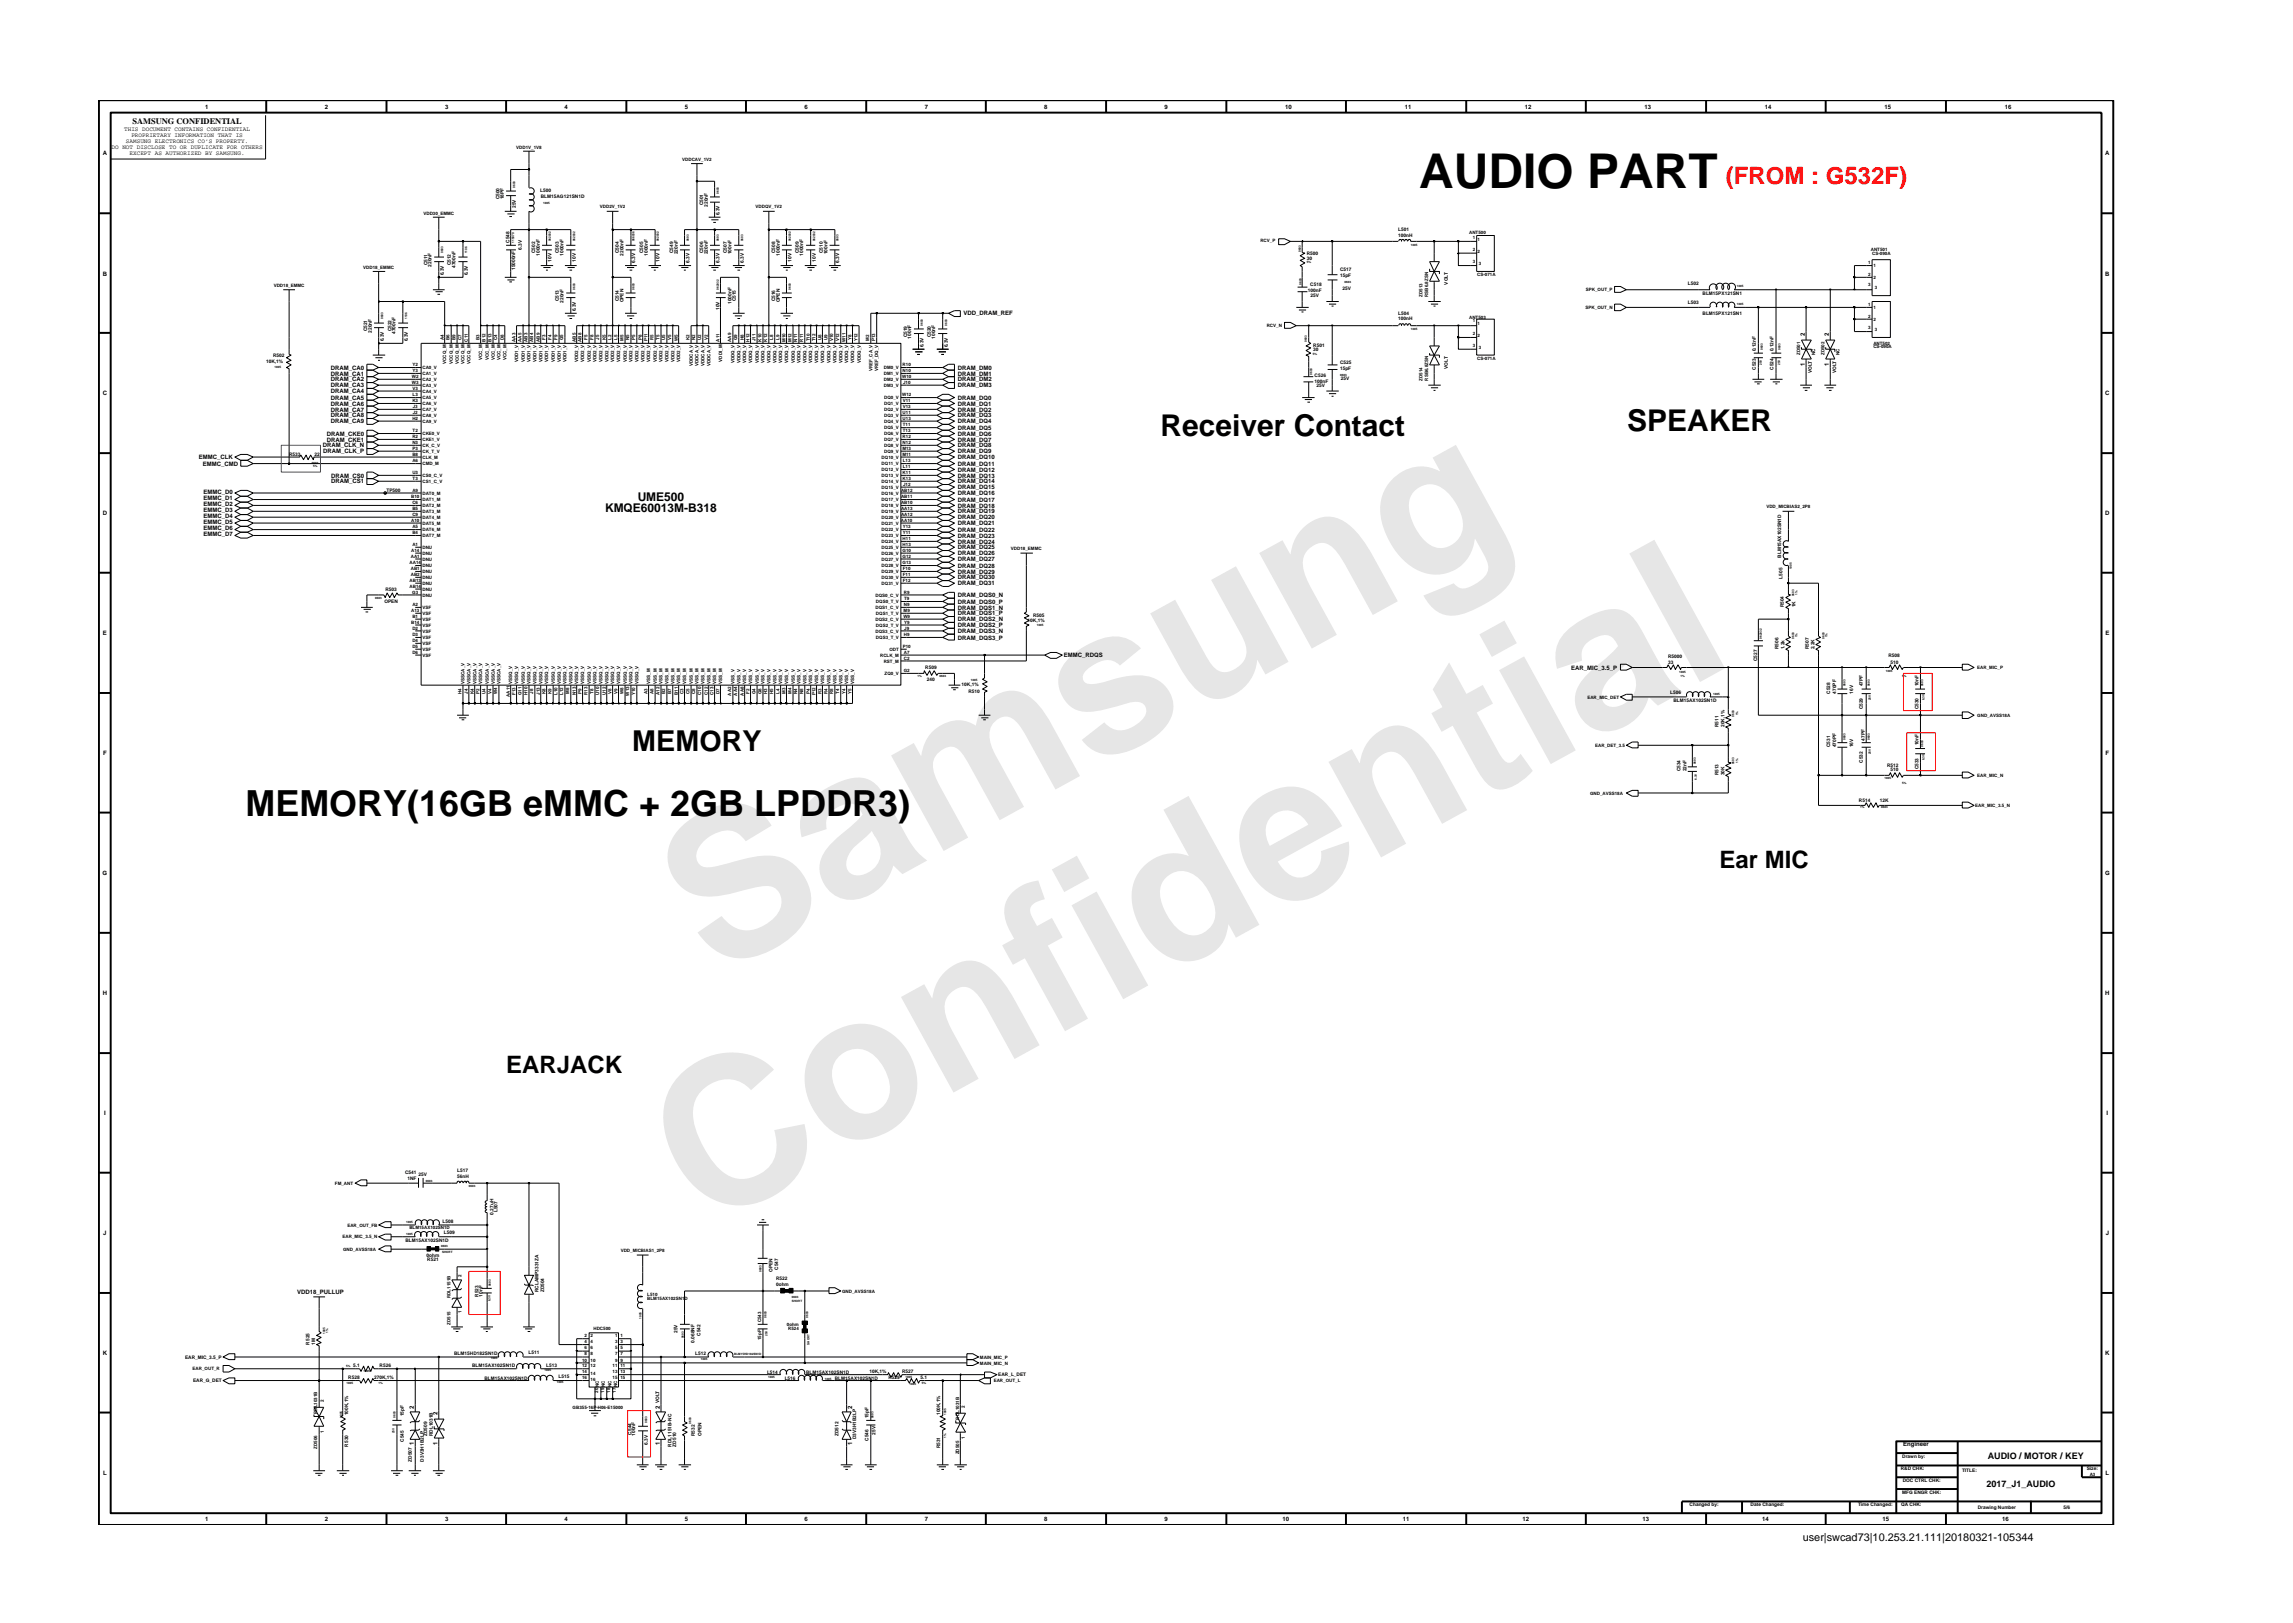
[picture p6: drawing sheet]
<svg xmlns="http://www.w3.org/2000/svg" width="297mm" height="210mm" viewBox="0 0 297 210" stroke-linecap="round" stroke-linejoin="round" font-family="sans-serif">
<defs><g id="words">
<g font-size="26.5" fill="#e6e6e6">
<text x="92.4" y="126.7" transform="rotate(-29 92.4 126.7)">Samsung</text>
<text x="91.1" y="159.4" transform="rotate(-29 91.1 159.4)">Confidential</text>
</g>
<text font-size="6.2" x="183.8" y="24.3">AUDIO PART</text>
<text font-size="4.7" x="31.8" y="105.7">MEMORY(16GB eMMC + 2GB LPDDR3)</text>
<g font-size="3.9">
<text x="150.3" y="56.5">Receiver Contact</text>
<text x="210.8" y="55.8">SPEAKER</text>
</g>
<text font-size="3.7" x="81.9" y="97.3">MEMORY</text>
<text font-size="3.1" fill="#f00" x="223.6" y="23.9">(FROM : G532F)</text>
<g font-size="3.1">
<text x="222.8" y="112.4">Ear MIC</text>
<text x="65.6" y="139">EARJACK</text>
</g>
<g font-size="1.6">
<text x="82.6" y="64.9">UME500</text>
<text x="78.4" y="66.4">KMQE60013M-B318</text>
</g>
<text font-size="1.4" x="233.5" y="199.7">user|swcad73|10.253.21.111|20180321-105344</text>
<g font-size="1.2">
<text x="257.5" y="189">AUDIO / MOTOR / KEY</text>
<text x="257.3" y="192.6">2017_J1_AUDIO</text>
</g>
<text font-size="1.1" x="17.2" y="16.1">SAMSUNG CONFIDENTIAL</text>
<g font-size=".8">
<text x="16.1" y="17">THIS DOCUMENT CONTAINS CONFIDENTIAL</text>
<text x="17" y="17.8">PROPRIETARY INFORMATION THAT IS</text>
<text x="26.6" y="14.1">1</text>
<text x="42.1" y="14.1">2</text>
<text x="57.6" y="14.1">3</text>
<text x="73.1" y="14.1">4</text>
<text x="88.7" y="14.1">5</text>
<text x="104.2" y="14.1">6</text>
<text x="119.8" y="14.1">7</text>
<text x="135.3" y="14.1">8</text>
<text x="150.9" y="14.1">9</text>
<text x="166.5" y="14.1">10</text>
<text x="182" y="14.1">11</text>
<text x="197.5" y="14.1">12</text>
<text x="213" y="14.1">13</text>
<text x="228.6" y="14.1">14</text>
<text x="244.1" y="14.1">15</text>
<text x="259.7" y="14.1">16</text>
<text x="13.3" y="20.1">A</text>
<text x="14.5" y="19.3">DO NOT DISCLOSE TO OR DUPLICATE FOR OTHERS</text>
<text x="16.3" y="18.5">SAMSUNG ELECTRONICS CO’S PROPERTY.</text>
<text x="16.8" y="20.1">EXCEPT AS AUTHORIZED BY SAMSUNG.</text>
<text x="272.7" y="20.1">A</text>
<text x="13.3" y="35.7">B</text>
<text x="272.7" y="35.7">B</text>
<text x="124.8" y="40.9">VDD_DRAM_REF</text>
<text x="42.9" y="47.9">DRAM_CA0</text>
<text x="124.1" y="47.9">DRAM_DM0</text>
<text x="233.8" y="47.4" transform="rotate(-90 233.8 47.4)">1</text>
<text x="233.8" y="43.6" transform="rotate(-90 233.8 43.6)">2</text>
<text x="236.9" y="47.4" transform="rotate(-90 236.9 47.4)">1</text>
<text x="236.9" y="43.6" transform="rotate(-90 236.9 43.6)">2</text>
<text x="13.3" y="51.2">C</text>
<text x="42.9" y="53.3">DRAM_CA7</text>
<text x="42.9" y="48.7">DRAM_CA1</text>
<text x="42.9" y="49.4">DRAM_CA2</text>
<text x="42.9" y="50.2">DRAM_CA3</text>
<text x="42.9" y="50.9">DRAM_CA4</text>
<text x="42.9" y="51.8">DRAM_CA5</text>
<text x="42.9" y="52.6">DRAM_CA6</text>
<text x="124.1" y="48.7">DRAM_DM1</text>
<text x="124.1" y="49.4">DRAM_DM2</text>
<text x="124.1" y="50.2">DRAM_DM3</text>
<text x="124.1" y="51.8">DRAM_DQ0</text>
<text x="124.1" y="52.6">DRAM_DQ1</text>
<text x="124.1" y="53.3">DRAM_DQ2</text>
<text x="272.7" y="51.2">C</text>
<text x="25.8" y="59.5">EMMC_CLK</text>
<text x="41.8" y="58">DRAM_CLK_N</text>
<text x="41.9" y="58.7">DRAM_CLK_P</text>
<text x="42.4" y="56.4">DRAM_CKE0</text>
<text x="42.4" y="57.2">DRAM_CKE1</text>
<text x="42.9" y="54.1">DRAM_CA8</text>
<text x="42.9" y="54.8">DRAM_CA9</text>
<text x="124.1" y="59.5">DRAM_DQ10</text>
<text x="124.1" y="57.2">DRAM_DQ7</text>
<text x="124.1" y="58">DRAM_DQ8</text>
<text x="124.1" y="58.7">DRAM_DQ9</text>
<text x="124.1" y="54.1">DRAM_DQ3</text>
<text x="124.1" y="54.8">DRAM_DQ4</text>
<text x="124.1" y="55.7">DRAM_DQ5</text>
<text x="124.1" y="56.4">DRAM_DQ6</text>
<text x="26.3" y="60.3">EMMC_CMD</text>
<text x="26.4" y="64">EMMC_D0</text>
<text x="26.4" y="64.7">EMMC_D1</text>
<text x="26.4" y="65.6">EMMC_D2</text>
<text x="42.9" y="61.9">DRAM_CS0</text>
<text x="42.9" y="62.6">DRAM_CS1</text>
<text x="124.1" y="63.4">DRAM_DQ15</text>
<text x="124.1" y="61.9">DRAM_DQ13</text>
<text x="124.1" y="62.6">DRAM_DQ14</text>
<text x="124.1" y="61.1">DRAM_DQ12</text>
<text x="124.1" y="60.3">DRAM_DQ11</text>
<text x="124.1" y="65.8">DRAM_DQ18</text>
<text x="124.1" y="65">DRAM_DQ17</text>
<text x="124.1" y="64.2">DRAM_DQ16</text>
<text x="13.3" y="66.8">D</text>
<text x="26.4" y="66.4">EMMC_D3</text>
<text x="26.4" y="67.1">EMMC_D4</text>
<text x="26.4" y="67.9">EMMC_D5</text>
<text x="26.4" y="68.6">EMMC_D6</text>
<text x="26.4" y="69.4">EMMC_D7</text>
<text x="124.1" y="71.2">DRAM_DQ25</text>
<text x="124.1" y="69.7">DRAM_DQ23</text>
<text x="124.1" y="68.9">DRAM_DQ22</text>
<text x="124.1" y="68">DRAM_DQ21</text>
<text x="124.1" y="67.3">DRAM_DQ20</text>
<text x="124.1" y="66.5">DRAM_DQ19</text>
<text x="124.1" y="71.9">DRAM_DQ26</text>
<text x="124.1" y="70.4">DRAM_DQ24</text>
<text x="272.7" y="66.8">D</text>
<text x="124.1" y="74.3">DRAM_DQ29</text>
<text x="124.1" y="75.1">DRAM_DQ30</text>
<text x="124.1" y="75.8">DRAM_DQ31</text>
<text x="124.1" y="72.7">DRAM_DQ27</text>
<text x="124.1" y="73.5">DRAM_DQ28</text>
<text x="124.1" y="77.4">DRAM_DQS0_N</text>
<text x="13.3" y="82.3">E</text>
<text x="124.1" y="81.3">DRAM_DQS2_P</text>
<text x="124.1" y="82.9">DRAM_DQS3_P</text>
<text x="124.1" y="78.2">DRAM_DQS0_P</text>
<text x="124.1" y="79.7">DRAM_DQS1_P</text>
<text x="124.1" y="82">DRAM_DQS3_N</text>
<text x="124.1" y="79">DRAM_DQS1_N</text>
<text x="124.1" y="80.5">DRAM_DQS2_N</text>
<text x="272.7" y="82.3">E</text>
<text x="137.8" y="85.1">EMMC_RDQS</text>
<text x="203.5" y="86.8">EAR_MIC_3.5_P</text>
<text x="13.3" y="97.8">F</text>
<text x="272.8" y="97.8">F</text>
<text x="13.3" y="113.3">G</text>
<text x="272.7" y="113.3">G</text>
<text x="13.3" y="128.9">H</text>
<text x="272.7" y="128.9">H</text>
<text x="13.5" y="144.4">I</text>
<text x="272.9" y="144.4">I</text>
<text x="13.4" y="160">J</text>
<text x="272.8" y="160">J</text>
<text x="38.5" y="167.7">VDD18_PULLUP</text>
<text x="13.3" y="175.5">K</text>
<text x="272.7" y="175.5">K</text>
<text x="53.6" y="182.6" transform="rotate(-90 53.6 182.6)">2</text>
<text x="56.7" y="183.3" transform="rotate(-90 56.7 183.3)">2</text>
<text x="85.5" y="182.6" transform="rotate(-90 85.5 182.6)">2</text>
<text x="110.4" y="182.6" transform="rotate(-90 110.4 182.6)">2</text>
<text x="13.3" y="191.1">L</text>
<text x="53.6" y="187.2" transform="rotate(-90 53.6 187.2)">1</text>
<text x="56.7" y="187.2" transform="rotate(-90 56.7 187.2)">1</text>
<text x="85.5" y="187.2" transform="rotate(-90 85.5 187.2)">1</text>
<text x="110.4" y="187.2" transform="rotate(-90 110.4 187.2)">1</text>
<text x="246.5" y="187.3">Engineer</text>
<text x="272.8" y="191.1">L</text>
<text x="26.6" y="197.1">1</text>
<text x="42.1" y="197.1">2</text>
<text x="57.6" y="197.1">3</text>
<text x="73.1" y="197.1">4</text>
<text x="88.7" y="197.1">5</text>
<text x="104.2" y="197.1">6</text>
<text x="119.8" y="197.1">7</text>
<text x="135.3" y="197.1">8</text>
<text x="150.9" y="197.1">9</text>
<text x="166.1" y="197.1">10</text>
<text x="181.7" y="197.1">11</text>
<text x="197.2" y="197.1">12</text>
<text x="212.8" y="197.1">13</text>
<text x="228.3" y="197.1">14</text>
<text x="243.9" y="197.1">15</text>
<text x="259.4" y="197.1">16</text>
</g>
<g font-size=".6">
<text x="66.9" y="19.3">VDD1V_1V8</text>
<text x="88.4" y="20.8">VDDCAV_1V2</text>
<text x="54.9" y="27.8">VDD30_EMMC</text>
<text x="64.7" y="25.8" transform="rotate(-90 64.7 25.8)">C500</text>
<text x="65.3" y="25.8" transform="rotate(-90 65.3 25.8)">18PF</text>
<text x="66.8" y="27" transform="rotate(-90 66.8 27)">25V</text>
<text x="70" y="24.9">L500</text>
<text x="70" y="25.7">BLM15AG121SN1D</text>
<text x="77.7" y="27">VDD2V_1V2</text>
<text x="91.1" y="26.6" transform="rotate(-90 91.1 26.6)">C501</text>
<text x="91.7" y="26.8" transform="rotate(-90 91.7 26.8)">220nF</text>
<text x="93.2" y="27.9" transform="rotate(-90 93.2 27.9)">6.3V</text>
<text x="97.9" y="27">VDDQV_1V2</text>
<text x="181.1" y="29.9">L501</text>
<text x="47.1" y="34.8">VDD18_EMMC</text>
<text x="55.4" y="34.4" transform="rotate(-90 55.4 34.4)">C511</text>
<text x="55.9" y="34.5" transform="rotate(-90 55.9 34.5)">220nF</text>
<text x="57.5" y="35.7" transform="rotate(-90 57.5 35.7)">6.3V</text>
<text x="58.4" y="34.4" transform="rotate(-90 58.4 34.4)">C512</text>
<text x="59" y="34.7" transform="rotate(-90 59 34.7)">4700nF</text>
<text x="60.6" y="35.7" transform="rotate(-90 60.6 35.7)">6.3V</text>
<text x="66" y="31.4" transform="rotate(-90 66 31.4)">C548</text>
<text x="66.7" y="35" transform="rotate(-90 66.7 35)">15000nF</text>
<text x="67.6" y="32.4" transform="rotate(-90 67.6 32.4)">6.3V</text>
<text x="69.3" y="32.8" transform="rotate(-90 69.3 32.8)">C502</text>
<text x="69.9" y="33.1" transform="rotate(-90 69.9 33.1)">1000nF</text>
<text x="71.5" y="33.9" transform="rotate(-90 71.5 33.9)">10V</text>
<text x="72.4" y="32.8" transform="rotate(-90 72.4 32.8)">C503</text>
<text x="73" y="33.1" transform="rotate(-90 73 33.1)">1000nF</text>
<text x="74.6" y="33.9" transform="rotate(-90 74.6 33.9)">10V</text>
<text x="80.2" y="32.8" transform="rotate(-90 80.2 32.8)">C504</text>
<text x="80.8" y="33.1" transform="rotate(-90 80.8 33.1)">2200nF</text>
<text x="82.3" y="34.1" transform="rotate(-90 82.3 34.1)">6.3V</text>
<text x="83.3" y="32.8" transform="rotate(-90 83.3 32.8)">C505</text>
<text x="83.9" y="33.1" transform="rotate(-90 83.9 33.1)">1000nF</text>
<text x="85.4" y="33.9" transform="rotate(-90 85.4 33.9)">10V</text>
<text x="87.2" y="32.8" transform="rotate(-90 87.2 32.8)">C549</text>
<text x="87.8" y="32.9" transform="rotate(-90 87.8 32.9)">220nF</text>
<text x="89.3" y="34.1" transform="rotate(-90 89.3 34.1)">6.3V</text>
<text x="91.1" y="32.8" transform="rotate(-90 91.1 32.8)">C506</text>
<text x="91.7" y="32.9" transform="rotate(-90 91.7 32.9)">220nF</text>
<text x="93.2" y="34.1" transform="rotate(-90 93.2 34.1)">6.3V</text>
<text x="94.2" y="32.8" transform="rotate(-90 94.2 32.8)">C507</text>
<text x="94.7" y="32.9" transform="rotate(-90 94.7 32.9)">100nF</text>
<text x="96.4" y="34.1" transform="rotate(-90 96.4 34.1)">6.3V</text>
<text x="100.4" y="32.8" transform="rotate(-90 100.4 32.8)">C508</text>
<text x="101" y="33.1" transform="rotate(-90 101 33.1)">1000nF</text>
<text x="102.5" y="33.9" transform="rotate(-90 102.5 33.9)">10V</text>
<text x="103.5" y="32.8" transform="rotate(-90 103.5 32.8)">C509</text>
<text x="104.1" y="33.1" transform="rotate(-90 104.1 33.1)">1000nF</text>
<text x="105.7" y="33.9" transform="rotate(-90 105.7 33.9)">10V</text>
<text x="106.6" y="32.8" transform="rotate(-90 106.6 32.8)">C510</text>
<text x="107.2" y="32.9" transform="rotate(-90 107.2 32.9)">100nF</text>
<text x="108.7" y="34.1" transform="rotate(-90 108.7 34.1)">6.3V</text>
<text x="163.3" y="31.3">RCV_P</text>
<text x="169.3" y="33.6">30</text>
<text x="169.3" y="33">R500</text>
<text x="173.6" y="35.9">15pF</text>
<text x="173.6" y="35.2">C517</text>
<text x="181.1" y="30.7">100nH</text>
<text x="190.3" y="30.3">ANT500</text>
<text x="190.8" y="30.9">1</text>
<text x="190.8" y="32.5">2</text>
<text x="190.8" y="34.1">3</text>
<text x="191.4" y="35.8">CS-071A</text>
<text x="191.4" y="31.3">1</text>
<text x="191.4" y="32.8">2</text>
<text x="191.6" y="34.3">3</text>
<text x="242" y="34.2">1</text>
<text x="242" y="35.8">2</text>
<text x="242.3" y="32.5">ANT501</text>
<text x="242.5" y="33">CS-090A</text>
<text x="242.7" y="34.6">1</text>
<text x="35.5" y="37.2">VDD18_EMMC</text>
<text x="72.4" y="39" transform="rotate(-90 72.4 39)">C513</text>
<text x="73" y="39.2" transform="rotate(-90 73 39.2)">220nF</text>
<text x="74.6" y="40.3" transform="rotate(-90 74.6 40.3)">6.3V</text>
<text x="80.2" y="39" transform="rotate(-90 80.2 39)">C514</text>
<text x="80.8" y="39.2" transform="rotate(-90 80.8 39.2)">OPEN</text>
<text x="93.2" y="40.2" transform="rotate(-90 93.2 40.2)">10V</text>
<text x="94.7" y="39.4" transform="rotate(-90 94.7 39.4)">1000nF</text>
<text x="95.3" y="39" transform="rotate(-90 95.3 39)">C515</text>
<text x="100.4" y="39" transform="rotate(-90 100.4 39)">C516</text>
<text x="101" y="39.2" transform="rotate(-90 101 39.2)">OPEN</text>
<text x="169.4" y="37.9">100nF</text>
<text x="169.7" y="37.1">C518</text>
<text x="169.8" y="38.5">25V</text>
<text x="173.9" y="37.5">25V</text>
<text x="181.1" y="41.5">100nH</text>
<text x="181.1" y="40.8">L504</text>
<text x="184.3" y="38.5" transform="rotate(-90 184.3 38.5)">ZD513</text>
<text x="185" y="38.5" transform="rotate(-90 185 38.5)">RSB6.8ZSN</text>
<text x="187.6" y="36.9" transform="rotate(-90 187.6 36.9)">VOLT</text>
<text x="190.3" y="41.3">ANT503</text>
<text x="190.8" y="41.8">1</text>
<text x="205.4" y="40">SPK_OUT_N</text>
<text x="205.4" y="37.7">SPK_OUT_P</text>
<text x="218.6" y="39.4">L503</text>
<text x="218.6" y="36.9">L502</text>
<text x="220.6" y="40.8">BLM15PX121SN1</text>
<text x="220.6" y="38.3">BLM15PX121SN1</text>
<text x="242" y="39.7">1</text>
<text x="242" y="41.3">2</text>
<text x="242" y="37.1">3</text>
<text x="242.7" y="40">1</text>
<text x="242.7" y="41.6">2</text>
<text x="242.7" y="36.1">2</text>
<text x="242.9" y="37.5">3</text>
<text x="34.5" y="47">10K,1%</text>
<text x="35.4" y="46.3">R502</text>
<text x="47.6" y="42.9" transform="rotate(-90 47.6 42.9)">C521</text>
<text x="48.2" y="43.1" transform="rotate(-90 48.2 43.1)">220nF</text>
<text x="49.7" y="44.2" transform="rotate(-90 49.7 44.2)">6.3V</text>
<text x="50.7" y="42.9" transform="rotate(-90 50.7 42.9)">C522</text>
<text x="51.2" y="43.3" transform="rotate(-90 51.2 43.3)">4700nF</text>
<text x="52.8" y="44.2" transform="rotate(-90 52.8 44.2)">6.3V</text>
<text x="53.4" y="47.4">Y2</text>
<text x="54.7" y="47.8">CA0_V</text>
<text x="57.5" y="44.1" transform="rotate(-90 57.5 44.1)">A4</text>
<text x="57.8" y="47.1" transform="rotate(-90 57.8 47.1)">VCCQ_M</text>
<text x="58.2" y="44.1" transform="rotate(-90 58.2 44.1)">B6</text>
<text x="58.7" y="47.1" transform="rotate(-90 58.7 47.1)">VCCQ_M</text>
<text x="59" y="44.1" transform="rotate(-90 59 44.1)">B9</text>
<text x="59.4" y="47.1" transform="rotate(-90 59.4 47.1)">VCCQ_M</text>
<text x="59.8" y="44.1" transform="rotate(-90 59.8 44.1)">C7</text>
<text x="60.2" y="47.1" transform="rotate(-90 60.2 47.1)">VCCQ_M</text>
<text x="60.6" y="44.3" transform="rotate(-90 60.6 44.3)">C11</text>
<text x="60.9" y="47.1" transform="rotate(-90 60.9 47.1)">VCCQ_M</text>
<text x="62.1" y="44.1" transform="rotate(-90 62.1 44.1)">B3</text>
<text x="62.5" y="46.7" transform="rotate(-90 62.5 46.7)">VCC_M</text>
<text x="62.9" y="44.3" transform="rotate(-90 62.9 44.3)">B12</text>
<text x="63.3" y="46.7" transform="rotate(-90 63.3 46.7)">VCC_M</text>
<text x="63.7" y="44.3" transform="rotate(-90 63.7 44.3)">B13</text>
<text x="64.1" y="46.7" transform="rotate(-90 64.1 46.7)">VCC_M</text>
<text x="64.4" y="44.1" transform="rotate(-90 64.4 44.1)">C4</text>
<text x="64.8" y="46.7" transform="rotate(-90 64.8 46.7)">VCC_M</text>
<text x="65.3" y="44.1" transform="rotate(-90 65.3 44.1)">D8</text>
<text x="65.6" y="46.7" transform="rotate(-90 65.6 46.7)">VCC_M</text>
<text x="66.8" y="44.3" transform="rotate(-90 66.8 44.3)">AA3</text>
<text x="67.1" y="46.9" transform="rotate(-90 67.1 46.9)">VDD1_V</text>
<text x="67.6" y="44.3" transform="rotate(-90 67.6 44.3)">AA5</text>
<text x="68" y="46.9" transform="rotate(-90 68 46.9)">VDD1_V</text>
<text x="68.3" y="44.3" transform="rotate(-90 68.3 44.3)">AB3</text>
<text x="68.7" y="46.9" transform="rotate(-90 68.7 46.9)">VDD1_V</text>
<text x="69.1" y="44.3" transform="rotate(-90 69.1 44.3)">AB4</text>
<text x="69.5" y="46.9" transform="rotate(-90 69.5 46.9)">VDD1_V</text>
<text x="69.9" y="44.3" transform="rotate(-90 69.9 44.3)">AB9</text>
<text x="70.3" y="46.9" transform="rotate(-90 70.3 46.9)">VDD1_V</text>
<text x="70.7" y="44.1" transform="rotate(-90 70.7 44.1)">F3</text>
<text x="71" y="46.9" transform="rotate(-90 71 46.9)">VDD1_V</text>
<text x="71.4" y="44.1" transform="rotate(-90 71.4 44.1)">F4</text>
<text x="71.9" y="46.9" transform="rotate(-90 71.9 46.9)">VDD1_V</text>
<text x="72.2" y="44.1" transform="rotate(-90 72.2 44.1)">F9</text>
<text x="72.6" y="46.9" transform="rotate(-90 72.6 46.9)">VDD1_V</text>
<text x="73" y="44.1" transform="rotate(-90 73 44.1)">G5</text>
<text x="73.4" y="46.9" transform="rotate(-90 73.4 46.9)">VDD1_V</text>
<text x="74.6" y="44.3" transform="rotate(-90 74.6 44.3)">AB5</text>
<text x="74.9" y="46.9" transform="rotate(-90 74.9 46.9)">VDD2_V</text>
<text x="75.3" y="44.3" transform="rotate(-90 75.3 44.3)">AB8</text>
<text x="75.7" y="46.9" transform="rotate(-90 75.7 46.9)">VDD2_V</text>
<text x="76.1" y="44.1" transform="rotate(-90 76.1 44.1)">F5</text>
<text x="76.5" y="46.9" transform="rotate(-90 76.5 46.9)">VDD2_V</text>
<text x="76.9" y="44.1" transform="rotate(-90 76.9 44.1)">F8</text>
<text x="77.3" y="46.9" transform="rotate(-90 77.3 46.9)">VDD2_V</text>
<text x="77.6" y="44" transform="rotate(-90 77.6 44)">J5</text>
<text x="78.1" y="46.9" transform="rotate(-90 78.1 46.9)">VDD2_V</text>
<text x="78.5" y="44.1" transform="rotate(-90 78.5 44.1)">K5</text>
<text x="78.8" y="46.9" transform="rotate(-90 78.8 46.9)">VDD2_V</text>
<text x="79.2" y="44.1" transform="rotate(-90 79.2 44.1)">L2</text>
<text x="79.6" y="46.9" transform="rotate(-90 79.6 46.9)">VDD2_V</text>
<text x="80" y="44.1" transform="rotate(-90 80 44.1)">L5</text>
<text x="80.3" y="46.9" transform="rotate(-90 80.3 46.9)">VDD2_V</text>
<text x="80.8" y="44.1" transform="rotate(-90 80.8 44.1)">M5</text>
<text x="81.2" y="46.9" transform="rotate(-90 81.2 46.9)">VDD2_V</text>
<text x="81.5" y="44.1" transform="rotate(-90 81.5 44.1)">N5</text>
<text x="81.9" y="46.9" transform="rotate(-90 81.9 46.9)">VDD2_V</text>
<text x="82.3" y="44.1" transform="rotate(-90 82.3 44.1)">P5</text>
<text x="82.7" y="46.9" transform="rotate(-90 82.7 46.9)">VDD2_V</text>
<text x="83.1" y="44.1" transform="rotate(-90 83.1 44.1)">P8</text>
<text x="83.5" y="46.9" transform="rotate(-90 83.5 46.9)">VDD2_V</text>
<text x="83.9" y="44.2" transform="rotate(-90 83.9 44.2)">P11</text>
<text x="84.2" y="46.9" transform="rotate(-90 84.2 46.9)">VDD2_V</text>
<text x="84.7" y="44.1" transform="rotate(-90 84.7 44.1)">R5</text>
<text x="85.1" y="46.9" transform="rotate(-90 85.1 46.9)">VDD2_V</text>
<text x="85.4" y="44.1" transform="rotate(-90 85.4 44.1)">T5</text>
<text x="85.8" y="46.9" transform="rotate(-90 85.8 46.9)">VDD2_V</text>
<text x="86.2" y="44.1" transform="rotate(-90 86.2 44.1)">U5</text>
<text x="86.6" y="46.9" transform="rotate(-90 86.6 46.9)">VDD2_V</text>
<text x="86.9" y="44.1" transform="rotate(-90 86.9 44.1)">V5</text>
<text x="87.4" y="46.9" transform="rotate(-90 87.4 46.9)">VDD2_V</text>
<text x="87.8" y="44.2" transform="rotate(-90 87.8 44.2)">W5</text>
<text x="88.1" y="46.9" transform="rotate(-90 88.1 46.9)">VDD2_V</text>
<text x="89.3" y="44.1" transform="rotate(-90 89.3 44.1)">K2</text>
<text x="89.7" y="47.4" transform="rotate(-90 89.7 47.4)">VDDCA_V</text>
<text x="90.1" y="44.1" transform="rotate(-90 90.1 44.1)">N2</text>
<text x="90.5" y="47.4" transform="rotate(-90 90.5 47.4)">VDDCA_V</text>
<text x="90.8" y="44.1" transform="rotate(-90 90.8 44.1)">U2</text>
<text x="91.3" y="47.4" transform="rotate(-90 91.3 47.4)">VDDCA_V</text>
<text x="91.7" y="44.1" transform="rotate(-90 91.7 44.1)">V2</text>
<text x="92" y="47.4" transform="rotate(-90 92 47.4)">VDDCA_V</text>
<text x="93.2" y="44.3" transform="rotate(-90 93.2 44.3)">A11</text>
<text x="93.5" y="46.8" transform="rotate(-90 93.5 46.8)">VDDI_M</text>
<text x="94.7" y="44.3" transform="rotate(-90 94.7 44.3)">AA9</text>
<text x="95.2" y="47" transform="rotate(-90 95.2 47)">VDDQ_V</text>
<text x="95.5" y="44.1" transform="rotate(-90 95.5 44.1)">G9</text>
<text x="95.9" y="47" transform="rotate(-90 95.9 47)">VDDQ_V</text>
<text x="96.3" y="44.1" transform="rotate(-90 96.3 44.1)">H8</text>
<text x="96.7" y="47" transform="rotate(-90 96.7 47)">VDDQ_V</text>
<text x="97.1" y="44.3" transform="rotate(-90 97.1 44.3)">H12</text>
<text x="97.4" y="47" transform="rotate(-90 97.4 47)">VDDQ_V</text>
<text x="97.9" y="44.2" transform="rotate(-90 97.9 44.2)">J11</text>
<text x="98.3" y="47" transform="rotate(-90 98.3 47)">VDDQ_V</text>
<text x="98.6" y="44.3" transform="rotate(-90 98.6 44.3)">K10</text>
<text x="99" y="47" transform="rotate(-90 99 47)">VDDQ_V</text>
<text x="99.4" y="44.3" transform="rotate(-90 99.4 44.3)">K12</text>
<text x="99.8" y="47" transform="rotate(-90 99.8 47)">VDDQ_V</text>
<text x="100.1" y="44.1" transform="rotate(-90 100.1 44.1)">L8</text>
<text x="100.6" y="47" transform="rotate(-90 100.6 47)">VDDQ_V</text>
<text x="101" y="44.1" transform="rotate(-90 101 44.1)">L9</text>
<text x="101.3" y="47" transform="rotate(-90 101.3 47)">VDDQ_V</text>
<text x="101.8" y="44.3" transform="rotate(-90 101.8 44.3)">M10</text>
<text x="102.1" y="47" transform="rotate(-90 102.1 47)">VDDQ_V</text>
<text x="102.5" y="44.3" transform="rotate(-90 102.5 44.3)">M12</text>
<text x="102.9" y="47" transform="rotate(-90 102.9 47)">VDDQ_V</text>
<text x="103.3" y="44.3" transform="rotate(-90 103.3 44.3)">N11</text>
<text x="103.7" y="47" transform="rotate(-90 103.7 47)">VDDQ_V</text>
<text x="104" y="44.3" transform="rotate(-90 104 44.3)">R11</text>
<text x="104.5" y="47" transform="rotate(-90 104.5 47)">VDDQ_V</text>
<text x="104.9" y="44.2" transform="rotate(-90 104.9 44.2)">T10</text>
<text x="105.2" y="47" transform="rotate(-90 105.2 47)">VDDQ_V</text>
<text x="105.7" y="44.2" transform="rotate(-90 105.7 44.2)">T12</text>
<text x="106" y="47" transform="rotate(-90 106 47)">VDDQ_V</text>
<text x="106.4" y="44.1" transform="rotate(-90 106.4 44.1)">U8</text>
<text x="106.8" y="47" transform="rotate(-90 106.8 47)">VDDQ_V</text>
<text x="107.2" y="44.1" transform="rotate(-90 107.2 44.1)">U9</text>
<text x="107.6" y="47" transform="rotate(-90 107.6 47)">VDDQ_V</text>
<text x="107.9" y="44.2" transform="rotate(-90 107.9 44.2)">V10</text>
<text x="108.4" y="47" transform="rotate(-90 108.4 47)">VDDQ_V</text>
<text x="108.7" y="44.2" transform="rotate(-90 108.7 44.2)">V12</text>
<text x="109.1" y="47" transform="rotate(-90 109.1 47)">VDDQ_V</text>
<text x="109.5" y="44.3" transform="rotate(-90 109.5 44.3)">W11</text>
<text x="109.9" y="47" transform="rotate(-90 109.9 47)">VDDQ_V</text>
<text x="110.3" y="44.1" transform="rotate(-90 110.3 44.1)">Y8</text>
<text x="110.6" y="47" transform="rotate(-90 110.6 47)">VDDQ_V</text>
<text x="111.1" y="44.2" transform="rotate(-90 111.1 44.2)">Y12</text>
<text x="111.5" y="47" transform="rotate(-90 111.5 47)">VDDQ_V</text>
<text x="112.6" y="44.1" transform="rotate(-90 112.6 44.1)">M2</text>
<text x="113.4" y="44.2" transform="rotate(-90 113.4 44.2)">P13</text>
<text x="114.5" y="47.8">DM0_V</text>
<text x="116.9" y="47.4">R10</text>
<text x="117.5" y="43.7" transform="rotate(-90 117.5 43.7)">C519</text>
<text x="118" y="43.9" transform="rotate(-90 118 43.9)">100nF</text>
<text x="119.6" y="45" transform="rotate(-90 119.6 45)">6.3V</text>
<text x="120.6" y="43.7" transform="rotate(-90 120.6 43.7)">C520</text>
<text x="121.2" y="43.9" transform="rotate(-90 121.2 43.9)">100nF</text>
<text x="122.8" y="45" transform="rotate(-90 122.8 45)">6.3V</text>
<text x="164.1" y="42.4">RCV_N</text>
<text x="170.1" y="44.9">R501</text>
<text x="170.1" y="45.5">30</text>
<text x="173.6" y="47.9">15pF</text>
<text x="173.6" y="47.2">C525</text>
<text x="187.6" y="47.8" transform="rotate(-90 187.6 47.8)">VOLT</text>
<text x="190.8" y="43.4">2</text>
<text x="190.8" y="44.9">3</text>
<text x="191.4" y="46.7">CS-071A</text>
<text x="191.4" y="42.1">1</text>
<text x="191.4" y="43.6">2</text>
<text x="191.6" y="45.2">3</text>
<text x="227.5" y="47.9" transform="rotate(-90 227.5 47.9)">C523</text>
<text x="227.5" y="45.5" transform="rotate(-90 227.5 45.5)">0.12nF</text>
<text x="229.8" y="47.9" transform="rotate(-90 229.8 47.9)">C524</text>
<text x="229.8" y="45.5" transform="rotate(-90 229.8 45.5)">0.12nF</text>
<text x="233.2" y="46" transform="rotate(-90 233.2 46)">ZD501</text>
<text x="235.1" y="46" transform="rotate(-90 235.1 46)">NC</text>
<text x="236.3" y="46" transform="rotate(-90 236.3 46)">ZD502</text>
<text x="238.3" y="46" transform="rotate(-90 238.3 46)">NC</text>
<text x="242" y="42.6">3</text>
<text x="242.7" y="44.6">ANT502</text>
<text x="242.7" y="45.1">CS-090A</text>
<text x="242.9" y="42.9">3</text>
<text x="53.4" y="49">W2</text>
<text x="53.4" y="49.8">W3</text>
<text x="53.4" y="52.1">K3</text>
<text x="53.4" y="50.5">V3</text>
<text x="53.4" y="48.2">Y3</text>
<text x="53.5" y="51.3">L3</text>
<text x="53.5" y="53.7">J2</text>
<text x="53.5" y="52.8">J3</text>
<text x="54.7" y="49.3">CA2_V</text>
<text x="54.7" y="50.1">CA3_V</text>
<text x="54.7" y="50.9">CA4_V</text>
<text x="54.7" y="51.7">CA5_V</text>
<text x="54.7" y="52.5">CA6_V</text>
<text x="54.7" y="53.2">CA7_V</text>
<text x="54.7" y="48.6">CA1_V</text>
<text x="113" y="48.1" transform="rotate(-90 113 48.1)">VREF_CA_V</text>
<text x="113.8" y="48.1" transform="rotate(-90 113.8 48.1)">VREF_DQ_V</text>
<text x="114.5" y="49.3">DM2_V</text>
<text x="114.5" y="48.6">DM1_V</text>
<text x="114.5" y="50.1">DM3_V</text>
<text x="114.5" y="51.7">DQ0_V</text>
<text x="114.5" y="52.5">DQ1_V</text>
<text x="114.5" y="53.2">DQ2_V</text>
<text x="116.9" y="49">W10</text>
<text x="116.9" y="51.3">W12</text>
<text x="116.9" y="53.7">U11</text>
<text x="116.9" y="48.2">N10</text>
<text x="116.9" y="52.1">V11</text>
<text x="116.9" y="52.8">V13</text>
<text x="117" y="49.8">J10</text>
<text x="170.3" y="48.8">C526</text>
<text x="170.3" y="49.6">100nF</text>
<text x="170.5" y="50.2">25V</text>
<text x="173.7" y="49.2">25V</text>
<text x="184.3" y="49.3" transform="rotate(-90 184.3 49.3)">ZD514</text>
<text x="185" y="49.3" transform="rotate(-90 185 49.3)">RSB6.8ZSN</text>
<text x="234.7" y="48.4" transform="rotate(-90 234.7 48.4)">VOLT</text>
<text x="237.9" y="48.4" transform="rotate(-90 237.9 48.4)">VOLT</text>
<text x="37.5" y="59.1">R533</text>
<text x="40.8" y="59">22</text>
<text x="53.4" y="56.7">R2</text>
<text x="53.4" y="57.5">N3</text>
<text x="53.4" y="59.1">B8</text>
<text x="53.4" y="59.8">A6</text>
<text x="53.4" y="54.4">H2</text>
<text x="53.4" y="58.3">P3</text>
<text x="53.5" y="56">T2</text>
<text x="54.7" y="57.1">CKE1_V</text>
<text x="54.7" y="58.7">CK_T_V</text>
<text x="54.7" y="57.9">CK_C_V</text>
<text x="54.7" y="54">CA8_V</text>
<text x="54.7" y="59.4">CLK_M</text>
<text x="54.7" y="54.8">CA9_V</text>
<text x="54.7" y="56.4">CKE0_V</text>
<text x="114.2" y="59.4">DQ10_V</text>
<text x="114.5" y="54">DQ3_V</text>
<text x="114.5" y="54.8">DQ4_V</text>
<text x="114.5" y="55.6">DQ5_V</text>
<text x="114.5" y="56.4">DQ6_V</text>
<text x="114.5" y="57.1">DQ7_V</text>
<text x="114.5" y="57.9">DQ8_V</text>
<text x="114.5" y="58.7">DQ9_V</text>
<text x="116.9" y="59.1">M11</text>
<text x="116.9" y="58.3">M13</text>
<text x="116.9" y="54.4">U13</text>
<text x="116.9" y="56.7">R12</text>
<text x="116.9" y="57.5">N12</text>
<text x="117" y="59.8">L13</text>
<text x="117" y="55.2">T11</text>
<text x="117" y="56">T13</text>
<text x="50.1" y="63.8">TP500</text>
<text x="53.3" y="64.5">B10</text>
<text x="53.4" y="61.4">U3</text>
<text x="53.4" y="65.3">C6</text>
<text x="53.4" y="63.7">A9</text>
<text x="53.5" y="62.2">T3</text>
<text x="54.7" y="61.8">CS0_C_V</text>
<text x="54.7" y="65.7">DAT2_M</text>
<text x="54.7" y="64.9">DAT1_M</text>
<text x="54.7" y="64.1">DAT0_M</text>
<text x="54.7" y="60.3">CMD_M</text>
<text x="54.7" y="62.6">CS1_C_V</text>
<text x="114.2" y="60.3">DQ11_V</text>
<text x="114.2" y="61">DQ12_V</text>
<text x="114.2" y="61.8">DQ13_V</text>
<text x="114.2" y="62.6">DQ14_V</text>
<text x="114.2" y="63.3">DQ15_V</text>
<text x="114.2" y="65.7">DQ18_V</text>
<text x="114.2" y="64.9">DQ17_V</text>
<text x="114.2" y="64.1">DQ16_V</text>
<text x="116.7" y="65.3">AB10</text>
<text x="116.7" y="64.5">AB11</text>
<text x="116.7" y="63.7">AB12</text>
<text x="116.9" y="61.4">K11</text>
<text x="116.9" y="62.2">K13</text>
<text x="117" y="60.6">L11</text>
<text x="117" y="63">J12</text>
<text x="228.8" y="65.9">VDD_MICBIAS2_2P8</text>
<text x="53.3" y="71.5">A14</text>
<text x="53.3" y="67.6">A10</text>
<text x="53.4" y="66.9">C9</text>
<text x="53.4" y="69.2">B4</text>
<text x="53.4" y="66">B5</text>
<text x="53.4" y="68.4">A5</text>
<text x="53.4" y="70.7">A1</text>
<text x="54.7" y="67.2">DAT4_M</text>
<text x="54.7" y="69.6">DAT7_M</text>
<text x="54.7" y="66.5">DAT3_M</text>
<text x="54.7" y="71.9">DNU</text>
<text x="54.7" y="68.8">DAT6_M</text>
<text x="54.7" y="71.1">DNU</text>
<text x="54.7" y="68">DAT5_M</text>
<text x="114.2" y="68">DQ21_V</text>
<text x="114.2" y="69.6">DQ23_V</text>
<text x="114.2" y="68.8">DQ22_V</text>
<text x="114.2" y="70.3">DQ24_V</text>
<text x="114.2" y="71.1">DQ25_V</text>
<text x="114.2" y="71.9">DQ26_V</text>
<text x="114.2" y="67.2">DQ20_V</text>
<text x="114.2" y="66.5">DQ19_V</text>
<text x="116.7" y="67.6">AA10</text>
<text x="116.7" y="66.9">AA12</text>
<text x="116.7" y="66">AA13</text>
<text x="116.9" y="71.5">G10</text>
<text x="116.9" y="69.9">H11</text>
<text x="116.9" y="70.7">H13</text>
<text x="116.9" y="69.2">Y11</text>
<text x="116.9" y="68.4">Y13</text>
<text x="131" y="71.3">VDD18_EMMC</text>
<text x="49.9" y="76.5">R503</text>
<text x="53" y="73.1">AA14</text>
<text x="53.1" y="75.4">AB13</text>
<text x="53.1" y="76.2">AB14</text>
<text x="53.2" y="73.8">AB1</text>
<text x="53.2" y="72.3">AA1</text>
<text x="53.2" y="74.6">AB2</text>
<text x="53.4" y="76.9">G3</text>
<text x="54.7" y="73.5">DNU</text>
<text x="54.7" y="74.2">DNU</text>
<text x="54.7" y="72.6">DNU</text>
<text x="54.7" y="77.3">DNU</text>
<text x="54.7" y="75.8">DNU</text>
<text x="54.7" y="76.5">DNU</text>
<text x="54.7" y="75">DNU</text>
<text x="113.4" y="77.3">DQS0_C_V</text>
<text x="114.2" y="72.6">DQ27_V</text>
<text x="114.2" y="73.5">DQ28_V</text>
<text x="114.2" y="74.2">DQ29_V</text>
<text x="114.2" y="75">DQ30_V</text>
<text x="114.2" y="75.8">DQ31_V</text>
<text x="116.9" y="72.3">G12</text>
<text x="116.9" y="73.1">G13</text>
<text x="117" y="73.8">F10</text>
<text x="117" y="74.6">F11</text>
<text x="117" y="75.4">F12</text>
<text x="117.1" y="76.9">R9</text>
<text x="117.1" y="77.7">T9</text>
<text x="230.7" y="72.3" transform="rotate(-90 230.7 72.3)">BLM15AX102SN1D</text>
<text x="230.9" y="75" transform="rotate(-90 230.9 75)">L505</text>
<text x="49.8" y="78.1">OPEN</text>
<text x="53.3" y="80.8">B14</text>
<text x="53.3" y="79.2">A13</text>
<text x="53.4" y="83.9">D5</text>
<text x="53.4" y="81.6">D2</text>
<text x="53.4" y="82.4">D3</text>
<text x="53.4" y="83.1">D4</text>
<text x="53.4" y="80.1">B1</text>
<text x="53.4" y="78.5">A2</text>
<text x="54.7" y="81.9">VSF</text>
<text x="54.7" y="82.8">VSF</text>
<text x="54.7" y="83.6">VSF</text>
<text x="54.7" y="81.2">VSF</text>
<text x="54.7" y="80.4">VSF</text>
<text x="54.7" y="79.7">VSF</text>
<text x="54.7" y="78.9">VSF</text>
<text x="113.4" y="80.4">DQS2_C_V</text>
<text x="113.4" y="78.9">DQS1_C_V</text>
<text x="113.4" y="81.9">DQS3_C_V</text>
<text x="113.5" y="81.2">DQS2_T_V</text>
<text x="113.5" y="78.1">DQS0_T_V</text>
<text x="113.5" y="79.7">DQS1_T_V</text>
<text x="113.5" y="82.8">DQS3_T_V</text>
<text x="116.9" y="83.9">P10</text>
<text x="117" y="80.1">W9</text>
<text x="117.1" y="79.2">M9</text>
<text x="117.1" y="78.5">N9</text>
<text x="117.1" y="82.4">H9</text>
<text x="117.1" y="80.8">Y9</text>
<text x="117.1" y="81.6">J9</text>
<text x="133.1" y="80.5">10K,1%</text>
<text x="133.8" y="79.9">R505</text>
<text x="231.1" y="78.7" transform="rotate(-90 231.1 78.7)">R504</text>
<text x="232.6" y="78.7" transform="rotate(-90 232.6 78.7)">1K</text>
<text x="53.4" y="84.7">D6</text>
<text x="54.7" y="84.3">VSF</text>
<text x="54.7" y="85.1">VSF</text>
<text x="59.8" y="89.9" transform="rotate(-90 59.8 89.9)">H4</text>
<text x="60.2" y="88.6" transform="rotate(-90 60.2 88.6)">VSSCA_V</text>
<text x="60.6" y="89.8" transform="rotate(-90 60.6 89.8)">J4</text>
<text x="60.9" y="88.6" transform="rotate(-90 60.9 88.6)">VSSCA_V</text>
<text x="61.4" y="89.9" transform="rotate(-90 61.4 89.9)">K4</text>
<text x="61.7" y="88.6" transform="rotate(-90 61.7 88.6)">VSSCA_V</text>
<text x="62.1" y="89.9" transform="rotate(-90 62.1 89.9)">P2</text>
<text x="62.5" y="88.6" transform="rotate(-90 62.5 88.6)">VSSCA_V</text>
<text x="62.9" y="89.9" transform="rotate(-90 62.9 89.9)">U4</text>
<text x="63.3" y="88.6" transform="rotate(-90 63.3 88.6)">VSSCA_V</text>
<text x="63.7" y="89.9" transform="rotate(-90 63.7 89.9)">V4</text>
<text x="64.1" y="88.6" transform="rotate(-90 64.1 88.6)">VSSCA_V</text>
<text x="64.4" y="90" transform="rotate(-90 64.4 90)">W4</text>
<text x="64.8" y="88.6" transform="rotate(-90 64.8 88.6)">VSSCA_V</text>
<text x="66.4" y="88.6" transform="rotate(-90 66.4 88.6)">VSSQ_V</text>
<text x="67.1" y="88.6" transform="rotate(-90 67.1 88.6)">VSSQ_V</text>
<text x="68" y="88.6" transform="rotate(-90 68 88.6)">VSSQ_V</text>
<text x="68.7" y="88.6" transform="rotate(-90 68.7 88.6)">VSSQ_V</text>
<text x="69.1" y="89.8" transform="rotate(-90 69.1 89.8)">J8</text>
<text x="69.5" y="88.6" transform="rotate(-90 69.5 88.6)">VSSQ_V</text>
<text x="70.3" y="88.6" transform="rotate(-90 70.3 88.6)">VSSQ_V</text>
<text x="70.7" y="89.9" transform="rotate(-90 70.7 89.9)">K8</text>
<text x="71" y="88.6" transform="rotate(-90 71 88.6)">VSSQ_V</text>
<text x="71.4" y="89.9" transform="rotate(-90 71.4 89.9)">K9</text>
<text x="71.9" y="88.6" transform="rotate(-90 71.9 88.6)">VSSQ_V</text>
<text x="72.6" y="88.6" transform="rotate(-90 72.6 88.6)">VSSQ_V</text>
<text x="73.4" y="88.6" transform="rotate(-90 73.4 88.6)">VSSQ_V</text>
<text x="73.7" y="89.9" transform="rotate(-90 73.7 89.9)">M8</text>
<text x="74.2" y="88.6" transform="rotate(-90 74.2 88.6)">VSSQ_V</text>
<text x="74.9" y="88.6" transform="rotate(-90 74.9 88.6)">VSSQ_V</text>
<text x="75.3" y="89.9" transform="rotate(-90 75.3 89.9)">P9</text>
<text x="75.7" y="88.6" transform="rotate(-90 75.7 88.6)">VSSQ_V</text>
<text x="76.5" y="88.6" transform="rotate(-90 76.5 88.6)">VSSQ_V</text>
<text x="76.9" y="89.9" transform="rotate(-90 76.9 89.9)">T8</text>
<text x="77.3" y="88.6" transform="rotate(-90 77.3 88.6)">VSSQ_V</text>
<text x="78.1" y="88.6" transform="rotate(-90 78.1 88.6)">VSSQ_V</text>
<text x="78.8" y="88.6" transform="rotate(-90 78.8 88.6)">VSSQ_V</text>
<text x="79.2" y="89.9" transform="rotate(-90 79.2 89.9)">V8</text>
<text x="79.6" y="88.6" transform="rotate(-90 79.6 88.6)">VSSQ_V</text>
<text x="80" y="89.9" transform="rotate(-90 80 89.9)">V9</text>
<text x="80.3" y="88.6" transform="rotate(-90 80.3 88.6)">VSSQ_V</text>
<text x="80.8" y="90" transform="rotate(-90 80.8 90)">W8</text>
<text x="81.2" y="88.6" transform="rotate(-90 81.2 88.6)">VSSQ_V</text>
<text x="81.9" y="88.6" transform="rotate(-90 81.9 88.6)">VSSQ_V</text>
<text x="82.7" y="88.6" transform="rotate(-90 82.7 88.6)">VSSQ_V</text>
<text x="83.9" y="89.9" transform="rotate(-90 83.9 89.9)">A3</text>
<text x="84.2" y="88.6" transform="rotate(-90 84.2 88.6)">VSS_M</text>
<text x="84.7" y="89.9" transform="rotate(-90 84.7 89.9)">A8</text>
<text x="85.1" y="88.6" transform="rotate(-90 85.1 88.6)">VSS_M</text>
<text x="85.8" y="88.6" transform="rotate(-90 85.8 88.6)">VSS_M</text>
<text x="86.2" y="89.9" transform="rotate(-90 86.2 89.9)">B2</text>
<text x="86.6" y="88.6" transform="rotate(-90 86.6 88.6)">VSS_M</text>
<text x="86.9" y="89.9" transform="rotate(-90 86.9 89.9)">B7</text>
<text x="87.4" y="88.6" transform="rotate(-90 87.4 88.6)">VSS_M</text>
<text x="88.1" y="88.6" transform="rotate(-90 88.1 88.6)">VSS_M</text>
<text x="88.5" y="89.9" transform="rotate(-90 88.5 89.9)">C3</text>
<text x="88.9" y="88.6" transform="rotate(-90 88.9 88.6)">VSS_M</text>
<text x="89.3" y="89.9" transform="rotate(-90 89.3 89.9)">C5</text>
<text x="89.7" y="88.6" transform="rotate(-90 89.7 88.6)">VSS_M</text>
<text x="90.1" y="89.9" transform="rotate(-90 90.1 89.9)">C8</text>
<text x="90.5" y="88.6" transform="rotate(-90 90.5 88.6)">VSS_M</text>
<text x="91.3" y="88.6" transform="rotate(-90 91.3 88.6)">VSS_M</text>
<text x="92" y="88.6" transform="rotate(-90 92 88.6)">VSS_M</text>
<text x="92.8" y="88.6" transform="rotate(-90 92.8 88.6)">VSS_M</text>
<text x="93.2" y="89.9" transform="rotate(-90 93.2 89.9)">D7</text>
<text x="93.5" y="88.6" transform="rotate(-90 93.5 88.6)">VSS_M</text>
<text x="95.2" y="88.6" transform="rotate(-90 95.2 88.6)">VSS_V</text>
<text x="95.9" y="88.6" transform="rotate(-90 95.9 88.6)">VSS_V</text>
<text x="96.7" y="88.6" transform="rotate(-90 96.7 88.6)">VSS_V</text>
<text x="97.1" y="89.9" transform="rotate(-90 97.1 89.9)">F2</text>
<text x="97.4" y="88.6" transform="rotate(-90 97.4 88.6)">VSS_V</text>
<text x="97.9" y="89.9" transform="rotate(-90 97.9 89.9)">G4</text>
<text x="98.3" y="88.6" transform="rotate(-90 98.3 88.6)">VSS_V</text>
<text x="98.6" y="89.9" transform="rotate(-90 98.6 89.9)">G8</text>
<text x="99" y="88.6" transform="rotate(-90 99 88.6)">VSS_V</text>
<text x="99.4" y="89.9" transform="rotate(-90 99.4 89.9)">H3</text>
<text x="99.8" y="88.6" transform="rotate(-90 99.8 88.6)">VSS_V</text>
<text x="100.1" y="89.9" transform="rotate(-90 100.1 89.9)">H5</text>
<text x="100.6" y="88.6" transform="rotate(-90 100.6 88.6)">VSS_V</text>
<text x="101" y="89.9" transform="rotate(-90 101 89.9)">L4</text>
<text x="101.3" y="88.6" transform="rotate(-90 101.3 88.6)">VSS_V</text>
<text x="101.8" y="89.9" transform="rotate(-90 101.8 89.9)">M3</text>
<text x="102.1" y="88.6" transform="rotate(-90 102.1 88.6)">VSS_V</text>
<text x="102.5" y="89.9" transform="rotate(-90 102.5 89.9)">M4</text>
<text x="102.9" y="88.6" transform="rotate(-90 102.9 88.6)">VSS_V</text>
<text x="103.3" y="89.9" transform="rotate(-90 103.3 89.9)">N4</text>
<text x="103.7" y="88.6" transform="rotate(-90 103.7 88.6)">VSS_V</text>
<text x="104" y="89.9" transform="rotate(-90 104 89.9)">N8</text>
<text x="104.5" y="88.6" transform="rotate(-90 104.5 88.6)">VSS_V</text>
<text x="104.9" y="89.9" transform="rotate(-90 104.9 89.9)">P4</text>
<text x="105.2" y="88.6" transform="rotate(-90 105.2 88.6)">VSS_V</text>
<text x="106" y="88.6" transform="rotate(-90 106 88.6)">VSS_V</text>
<text x="106.4" y="89.9" transform="rotate(-90 106.4 89.9)">R3</text>
<text x="106.8" y="88.6" transform="rotate(-90 106.8 88.6)">VSS_V</text>
<text x="107.2" y="89.9" transform="rotate(-90 107.2 89.9)">R4</text>
<text x="107.6" y="88.6" transform="rotate(-90 107.6 88.6)">VSS_V</text>
<text x="107.9" y="89.9" transform="rotate(-90 107.9 89.9)">R8</text>
<text x="108.4" y="88.6" transform="rotate(-90 108.4 88.6)">VSS_V</text>
<text x="108.7" y="89.9" transform="rotate(-90 108.7 89.9)">T4</text>
<text x="109.1" y="88.6" transform="rotate(-90 109.1 88.6)">VSS_V</text>
<text x="109.5" y="89.9" transform="rotate(-90 109.5 89.9)">Y4</text>
<text x="109.9" y="88.6" transform="rotate(-90 109.9 88.6)">VSS_V</text>
<text x="110.3" y="89.9" transform="rotate(-90 110.3 89.9)">Y5</text>
<text x="110.6" y="88.6" transform="rotate(-90 110.6 88.6)">VSS_V</text>
<text x="114" y="85.1">RCLK_M</text>
<text x="114.5" y="85.8">RST_M</text>
<text x="114.6" y="87.4">ZQ0_V</text>
<text x="115.2" y="84.3">ODT</text>
<text x="117.1" y="87">G2</text>
<text x="117.1" y="84.7">A7</text>
<text x="117.1" y="85.5">C2</text>
<text x="119.9" y="86.7">R509</text>
<text x="120.1" y="88.2">240</text>
<text x="124.6" y="88.9">10K,1%</text>
<text x="125.5" y="89.8">R510</text>
<text x="216.1" y="85.2">R5000</text>
<text x="216.1" y="86">33</text>
<text x="216.4" y="89.9">L506</text>
<text x="227.6" y="85.6" transform="rotate(-90 227.6 85.6)">C527</text>
<text x="230.4" y="84.1" transform="rotate(-90 230.4 84.1)">R506</text>
<text x="231.2" y="84.1" transform="rotate(-90 231.2 84.1)">1.2k</text>
<text x="234.3" y="84.1" transform="rotate(-90 234.3 84.1)">R507</text>
<text x="235.1" y="84.1" transform="rotate(-90 235.1 84.1)">2.2K</text>
<text x="237.1" y="89.9" transform="rotate(-90 237.1 89.9)">C528</text>
<text x="237.9" y="89.9" transform="rotate(-90 237.9 89.9)">470PF</text>
<text x="240.1" y="89.9" transform="rotate(-90 240.1 89.9)">16V</text>
<text x="241.3" y="88.9" transform="rotate(-90 241.3 88.9)">47PF</text>
<text x="244.6" y="85.1">R508</text>
<text x="244.9" y="86">510</text>
<text x="248.5" y="88.9" transform="rotate(-90 248.5 88.9)">10nF</text>
<text x="256.1" y="86.7">EAR_MIC_P</text>
<text x="66" y="90.3" transform="rotate(-90 66 90.3)">AA11</text>
<text x="66.8" y="90" transform="rotate(-90 66.8 90)">F13</text>
<text x="67.6" y="90.1" transform="rotate(-90 67.6 90.1)">G11</text>
<text x="68.3" y="90.1" transform="rotate(-90 68.3 90.1)">H10</text>
<text x="69.9" y="90" transform="rotate(-90 69.9 90)">J13</text>
<text x="72.2" y="90" transform="rotate(-90 72.2 90)">L10</text>
<text x="73" y="90" transform="rotate(-90 73 90)">L12</text>
<text x="74.6" y="90.1" transform="rotate(-90 74.6 90.1)">N13</text>
<text x="76.1" y="90.1" transform="rotate(-90 76.1 90.1)">R13</text>
<text x="77.6" y="90.1" transform="rotate(-90 77.6 90.1)">U10</text>
<text x="78.5" y="90.1" transform="rotate(-90 78.5 90.1)">U12</text>
<text x="81.5" y="90.1" transform="rotate(-90 81.5 90.1)">W13</text>
<text x="82.3" y="90" transform="rotate(-90 82.3 90)">Y10</text>
<text x="85.4" y="90.1" transform="rotate(-90 85.4 90.1)">A12</text>
<text x="87.8" y="90.1" transform="rotate(-90 87.8 90.1)">B11</text>
<text x="90.8" y="90.1" transform="rotate(-90 90.8 90.1)">C10</text>
<text x="91.7" y="90.1" transform="rotate(-90 91.7 90.1)">C12</text>
<text x="92.4" y="90.1" transform="rotate(-90 92.4 90.1)">C13</text>
<text x="94.7" y="90.1" transform="rotate(-90 94.7 90.1)">AA2</text>
<text x="95.5" y="90.1" transform="rotate(-90 95.5 90.1)">AA4</text>
<text x="96.3" y="90.1" transform="rotate(-90 96.3 90.1)">AA8</text>
<text x="105.7" y="90" transform="rotate(-90 105.7 90)">P12</text>
<text x="205.6" y="90.5">EAR_MIC_DET</text>
<text x="216.8" y="90.9">BLM15AX102SN1D</text>
<text x="222.6" y="94.2" transform="rotate(-90 222.6 94.2)">R511</text>
<text x="223.4" y="94.2" transform="rotate(-90 223.4 94.2)">20K,1%</text>
<text x="241.3" y="91.9" transform="rotate(-90 241.3 91.9)">C529</text>
<text x="241.6" y="96" transform="rotate(-90 241.6 96)">47PF</text>
<text x="248.5" y="91.9" transform="rotate(-90 248.5 91.9)">C530</text>
<text x="256.1" y="92.9">GND_AVSS18A</text>
<text x="206.7" y="96.8">EAR_DET_3.5</text>
<text x="217.7" y="99.9" transform="rotate(-90 217.7 99.9)">C534</text>
<text x="218.5" y="99.9" transform="rotate(-90 218.5 99.9)">22nF</text>
<text x="222.6" y="100.4" transform="rotate(-90 222.6 100.4)">R513</text>
<text x="223.4" y="100.4" transform="rotate(-90 223.4 100.4)">30K</text>
<text x="237.1" y="96.8" transform="rotate(-90 237.1 96.8)">C531</text>
<text x="237.9" y="96.8" transform="rotate(-90 237.9 96.8)">470PF</text>
<text x="240.1" y="96.8" transform="rotate(-90 240.1 96.8)">16V</text>
<text x="241.3" y="98.8" transform="rotate(-90 241.3 98.8)">C532</text>
<text x="244.5" y="99.3">R512</text>
<text x="244.9" y="99.9">510</text>
<text x="248.5" y="99.7" transform="rotate(-90 248.5 99.7)">C533</text>
<text x="248.5" y="96.6" transform="rotate(-90 248.5 96.6)">10nF</text>
<text x="256.1" y="100.7">EAR_MIC_N</text>
<text x="206" y="102.9">GND_AVSS18A</text>
<text x="240.8" y="103.9">R514</text>
<text x="243.5" y="103.9">12K</text>
<text x="255.9" y="104.6">EAR_MIC_3.5_N</text>
<text x="43.4" y="153.5">FM_ANT</text>
<text x="52.5" y="152.1">C541</text>
<text x="52.8" y="152.9">1NF</text>
<text x="54.2" y="152.3">25V</text>
<text x="59.2" y="152.6">56nH</text>
<text x="59.2" y="151.8">L517</text>
<text x="44.4" y="160.4">EAR_MIC_3.5_N</text>
<text x="45" y="158.9">EAR_OUT_FB</text>
<text x="52.5" y="160.9">BLM15AX102SN1D</text>
<text x="53" y="159.2">BLM15AX102SN1D</text>
<text x="57.3" y="158.5">L508</text>
<text x="57.5" y="159.9">L509</text>
<text x="63.9" y="157.3" transform="rotate(-90 63.9 157.3)">0.27uH</text>
<text x="64.4" y="157" transform="rotate(-90 64.4 157)">L507</text>
<text x="44.4" y="162">GND_AVSS18A</text>
<text x="55.3" y="162.8">0ohm</text>
<text x="55.3" y="163.4">R521</text>
<text x="59.8" y="165.4" transform="rotate(-90 59.8 165.4)">2</text>
<text x="62" y="168" transform="rotate(-90 62 168)">R523</text>
<text x="62.5" y="168" transform="rotate(-90 62.5 168)">10nF</text>
<text x="69.7" y="167.4" transform="rotate(-90 69.7 167.4)">RCLAMP3331ZA</text>
<text x="70.5" y="167.4" transform="rotate(-90 70.5 167.4)">ZD504</text>
<text x="80.4" y="162.2">VDD_MICBIAS1_2P8</text>
<text x="83.9" y="167.8">L510</text>
<text x="100.1" y="164.8" transform="rotate(-90 100.1 164.8)">OPEN</text>
<text x="100.5" y="166.6">0ohm</text>
<text x="100.5" y="165.8">R522</text>
<text x="100.8" y="164.5" transform="rotate(-90 100.8 164.5)">C547</text>
<text x="109.1" y="167.5">GND_AVSS18A</text>
<text x="58.4" y="171.6" transform="rotate(-90 58.4 171.6)">ZD515</text>
<text x="58.4" y="168.2" transform="rotate(-90 58.4 168.2)">RDL1151B</text>
<text x="59.8" y="170.1" transform="rotate(-90 59.8 170.1)">1</text>
<text x="75.7" y="173.3">2</text>
<text x="76.5" y="173.3">2</text>
<text x="76.9" y="172.3">HDC500</text>
<text x="79.7" y="173.3">1</text>
<text x="80.4" y="173.3">1</text>
<text x="83.9" y="168.4">BLM15AX102SN1D</text>
<text x="87.8" y="172.7" transform="rotate(-90 87.8 172.7)">25V</text>
<text x="90" y="173.9" transform="rotate(-90 90 173.9)">0.068NF</text>
<text x="90.7" y="173" transform="rotate(-90 90.7 173)">C542</text>
<text x="98.6" y="173.6" transform="rotate(-90 98.6 173.6)">15pF</text>
<text x="98.6" y="171.3" transform="rotate(-90 98.6 171.3)">C543</text>
<text x="101.9" y="171.7">0ohm</text>
<text x="102.1" y="172.3">R524</text>
<text x="24" y="176">EAR_MIC_3.5_P</text>
<text x="25" y="177.5">EAR_OUT_R</text>
<text x="25" y="179.1">EAR_G_DET</text>
<text x="40.1" y="174.2" transform="rotate(-90 40.1 174.2)">R525</text>
<text x="40.8" y="174.2" transform="rotate(-90 40.8 174.2)">1M</text>
<text x="45.1" y="178.7">R528</text>
<text x="45.7" y="177.2">5.1</text>
<text x="48.5" y="178.7">270K,1%</text>
<text x="49.2" y="177.2">R526</text>
<text x="58.8" y="175.6">BLM15HD182SN1D</text>
<text x="61.2" y="177.1">BLM15AX102SN1D</text>
<text x="62.8" y="178.7">BLM15AX102SN1D</text>
<text x="68.5" y="175.4">L511</text>
<text x="70.8" y="177.1">L513</text>
<text x="72.4" y="178.5">L515</text>
<text x="75.4" y="176.4">10</text>
<text x="75.4" y="178.7">16</text>
<text x="75.4" y="177.2">12</text>
<text x="75.4" y="177.9">14</text>
<text x="75.7" y="175.5">8</text>
<text x="75.7" y="174">4</text>
<text x="75.7" y="174.8">6</text>
<text x="76.5" y="174">4</text>
<text x="76.5" y="174.8">6</text>
<text x="76.5" y="175.5">8</text>
<text x="76.5" y="178.8">16</text>
<text x="76.5" y="176.4">10</text>
<text x="76.5" y="177.2">12</text>
<text x="76.5" y="178.1">14</text>
<text x="79.2" y="179.7" transform="rotate(-90 79.2 179.7)">NC</text>
<text x="79.4" y="178.7">15</text>
<text x="79.4" y="177.2">11</text>
<text x="79.4" y="177.9">13 13</text>
<text x="79.7" y="176.4">9</text>
<text x="79.7" y="174">3</text>
<text x="79.7" y="174.8">5</text>
<text x="79.7" y="175.5">7</text>
<text x="80" y="179.7" transform="rotate(-90 80 179.7)">NC</text>
<text x="80.4" y="176.4">9</text>
<text x="80.4" y="178.7">15</text>
<text x="80.4" y="174">3</text>
<text x="80.4" y="174.8">5</text>
<text x="80.4" y="175.5">7</text>
<text x="80.4" y="177.2">11</text>
<text x="90.1" y="175.6">L512</text>
<text x="99.4" y="178">L514</text>
<text x="101.7" y="178.7">L516</text>
<text x="104.4" y="178">BLM15AX102SN1D</text>
<text x="108.1" y="178.7">BLM15AX102SN1D</text>
<text x="112.6" y="177.9">10K,1%</text>
<text x="115.1" y="178.7">R529</text>
<text x="116.9" y="177.9">R527</text>
<text x="119.2" y="178.7">5.1</text>
<text x="126.9" y="176.8">MAIN_MIC_N</text>
<text x="126.9" y="176">MAIN_MIC_P</text>
<text x="128.7" y="179.1">EAR_OUT_L</text>
<text x="129.3" y="178.3">EAR_L_DET</text>
<text x="41.1" y="183.2" transform="rotate(-90 41.1 183.2)">RDL1031B</text>
<text x="41.9" y="185.7" transform="rotate(-90 41.9 185.7)">1</text>
<text x="41.9" y="181.6" transform="rotate(-90 41.9 181.6)">2</text>
<text x="45.1" y="183.3" transform="rotate(-90 45.1 183.3)">100K,1%</text>
<text x="52.3" y="183.5" transform="rotate(-90 52.3 183.5)">15pF</text>
<text x="74.2" y="182.6">GB355-16P-H06-E15000</text>
<text x="77.5" y="180.5" transform="rotate(-90 77.5 180.5)">20 NC</text>
<text x="78.3" y="180.5" transform="rotate(-90 78.3 180.5)">19 NC</text>
<text x="79" y="180.5" transform="rotate(-90 79 180.5)">18</text>
<text x="79.8" y="180.5" transform="rotate(-90 79.8 180.5)">17</text>
<text x="81.8" y="185.9" transform="rotate(-90 81.8 185.9)">C544</text>
<text x="85.4" y="181.8" transform="rotate(-90 85.4 181.8)">VOLT</text>
<text x="112.5" y="183.8" transform="rotate(-90 112.5 183.8)">15pF</text>
<text x="113.4" y="185.9" transform="rotate(-90 113.4 185.9)">25V</text>
<text x="121.8" y="183.3" transform="rotate(-90 121.8 183.3)">100K,1%</text>
<text x="124.2" y="183.9" transform="rotate(-90 124.2 183.9)">RDL1031B</text>
<text x="125" y="182.4" transform="rotate(-90 125 182.4)">2</text>
<text x="41.1" y="187.6" transform="rotate(-90 41.1 187.6)">ZD506</text>
<text x="45.1" y="187.4" transform="rotate(-90 45.1 187.4)">R530</text>
<text x="52.3" y="186.8" transform="rotate(-90 52.3 186.8)">C545</text>
<text x="53.4" y="189.3" transform="rotate(-90 53.4 189.3)">ZD507</text>
<text x="54.9" y="189.3" transform="rotate(-90 54.9 189.3)">D3V3H1B2LP</text>
<text x="55.3" y="186" transform="rotate(-90 55.3 186)">ZD509</text>
<text x="56.1" y="186" transform="rotate(-90 56.1 186)">RDL1031B</text>
<text x="82.3" y="186" transform="rotate(-90 82.3 186)">100nF</text>
<text x="83.9" y="187.1" transform="rotate(-90 83.9 187.1)">6.3V</text>
<text x="87" y="187.4" transform="rotate(-90 87 187.4)">RDL1151B-NC</text>
<text x="87.6" y="187.4" transform="rotate(-90 87.6 187.4)">ZD510</text>
<text x="90" y="186" transform="rotate(-90 90 186)">R532</text>
<text x="90.9" y="186" transform="rotate(-90 90.9 186)">OPEN</text>
<text x="108.6" y="186" transform="rotate(-90 108.6 186)">ZD512</text>
<text x="110.9" y="186.5" transform="rotate(-90 110.9 186.5)">D3V3H1B2LP</text>
<text x="112.5" y="186.6" transform="rotate(-90 112.5 186.6)">C546</text>
<text x="121.8" y="187.6" transform="rotate(-90 121.8 187.6)">R531</text>
<text x="124.2" y="188.4" transform="rotate(-90 124.2 188.4)">ZD505</text>
<text x="125" y="186.5" transform="rotate(-90 125 186.5)">1</text>
<text x="246.2" y="190.4">R&amp;D CHK:</text>
<text x="246.4" y="188.9">Drawn by:</text>
<text x="254.2" y="190.7">TITLE:</text>
<text x="270.3" y="190.4">Size:</text>
<text x="270.7" y="191.2">A3</text>
<text x="218.9" y="195.1">Changed by:</text>
<text x="226.8" y="195.1">Date Changed:</text>
<text x="240.7" y="195.1">Time Changed:</text>
<text x="246.3" y="195.1">QA CHK:</text>
<text x="246.4" y="193.5">MFG ENGR CHK:</text>
<text x="246.5" y="192">DOC CTRL CHK:</text>
<text x="256.2" y="195.5">Drawing Number</text>
<text x="267.3" y="195.5">5/6</text>
</g>
<g font-size=".4">
<text x="66.7" y="24.3" transform="rotate(-90 66.7 24.3)">0603</text>
<text x="70.4" y="26.4">1005</text>
<text x="93.1" y="25.1" transform="rotate(-90 93.1 25.1)">0603</text>
<text x="57.4" y="32.8" transform="rotate(-90 57.4 32.8)">0603</text>
<text x="60.5" y="32.8" transform="rotate(-90 60.5 32.8)">1106</text>
<text x="66.6" y="31.4" transform="rotate(-90 66.6 31.4)">115070</text>
<text x="71.4" y="31.3" transform="rotate(-90 71.4 31.3)">062032</text>
<text x="74.5" y="31.3" transform="rotate(-90 74.5 31.3)">062032</text>
<text x="82.2" y="31.3" transform="rotate(-90 82.2 31.3)">066036</text>
<text x="85.3" y="31.3" transform="rotate(-90 85.3 31.3)">062032</text>
<text x="89.2" y="31.3" transform="rotate(-90 89.2 31.3)">0603</text>
<text x="93.1" y="31.3" transform="rotate(-90 93.1 31.3)">0603</text>
<text x="96.3" y="31.3" transform="rotate(-90 96.3 31.3)">0603</text>
<text x="102.4" y="31.3" transform="rotate(-90 102.4 31.3)">062032</text>
<text x="105.6" y="31.3" transform="rotate(-90 105.6 31.3)">062032</text>
<text x="108.6" y="31.3" transform="rotate(-90 108.6 31.3)">0603</text>
<text x="168.5" y="32.6" transform="rotate(-90 168.5 32.6)">0603</text>
<text x="169.3" y="34.1">5%</text>
<text x="182.7" y="31.9">1005</text>
<text x="49.6" y="41.3" transform="rotate(-90 49.6 41.3)">0603</text>
<text x="52.7" y="41.3" transform="rotate(-90 52.7 41.3)">1106</text>
<text x="74.5" y="37.5" transform="rotate(-90 74.5 37.5)">0603</text>
<text x="82.2" y="37.5" transform="rotate(-90 82.2 37.5)">0603</text>
<text x="93.1" y="37.5" transform="rotate(-90 93.1 37.5)">062032</text>
<text x="102.4" y="37.5" transform="rotate(-90 102.4 37.5)">0603</text>
<text x="168.6" y="36.9" transform="rotate(-90 168.6 36.9)">0603</text>
<text x="174.2" y="36.6">0603</text>
<text x="225" y="37.1">1005</text>
<text x="225" y="39.5">1005</text>
<text x="35.6" y="47.6">1005</text>
<text x="119.6" y="42.2" transform="rotate(-90 119.6 42.2)">0603</text>
<text x="122.7" y="42.2" transform="rotate(-90 122.7 42.2)">0603</text>
<text x="169.3" y="44.3" transform="rotate(-90 169.3 44.3)">0603</text>
<text x="170.1" y="45.9">5%</text>
<text x="182.7" y="42.7">1005</text>
<text x="228.2" y="47.3" transform="rotate(-90 228.2 47.3)">25V</text>
<text x="228.4" y="45.3" transform="rotate(-90 228.4 45.3)">0603</text>
<text x="230.6" y="47.3" transform="rotate(-90 230.6 47.3)">25V</text>
<text x="230.7" y="45.3" transform="rotate(-90 230.7 45.3)">0603</text>
<text x="170" y="48.5" transform="rotate(-90 170 48.5)">0603</text>
<text x="173.6" y="48.7">0603</text>
<text x="40.4" y="60.1">0603</text>
<text x="40.6" y="60.5">5%</text>
<text x="48.6" y="77.6">0603</text>
<text x="232.1" y="73.8" transform="rotate(-90 232.1 73.8)">1005</text>
<text x="232.4" y="77.2" transform="rotate(-90 232.4 77.2)">0603</text>
<text x="232.9" y="77.1" transform="rotate(-90 232.9 77.1)">1%</text>
<text x="134.3" y="81.1">1005</text>
<text x="228.2" y="82.8" transform="rotate(-90 228.2 82.8)">062032</text>
<text x="232.4" y="82.7" transform="rotate(-90 232.4 82.7)">0603</text>
<text x="232.9" y="82.6" transform="rotate(-90 232.9 82.6)">1%</text>
<text x="236.3" y="82.7" transform="rotate(-90 236.3 82.7)">0603</text>
<text x="236.8" y="82.6" transform="rotate(-90 236.8 82.6)">1%</text>
<text x="118.8" y="87.7">1%</text>
<text x="121.7" y="87.7">0603</text>
<text x="125.7" y="88.2">1005</text>
<text x="217.5" y="87.2">1005</text>
<text x="217.7" y="87.7">1%</text>
<text x="239.1" y="88.9" transform="rotate(-90 239.1 88.9)">0603</text>
<text x="242.2" y="88.9" transform="rotate(-90 242.2 88.9)">0603</text>
<text x="244.3" y="87.1">1005</text>
<text x="246.4" y="87.7">5%</text>
<text x="249.1" y="88.9" transform="rotate(-90 249.1 88.9)">0603</text>
<text x="221.9" y="90.1">1005</text>
<text x="224.7" y="92.8" transform="rotate(-90 224.7 92.8)">0603</text>
<text x="225.2" y="92.7" transform="rotate(-90 225.2 92.7)">1%</text>
<text x="239.1" y="95.9" transform="rotate(-90 239.1 95.9)">0603</text>
<text x="242.2" y="95.9" transform="rotate(-90 242.2 95.9)">0603</text>
<text x="242.3" y="90.7" transform="rotate(-90 242.3 90.7)">25V</text>
<text x="249.3" y="90.7" transform="rotate(-90 249.3 90.7)">6.3V</text>
<text x="219.7" y="99" transform="rotate(-90 219.7 99)">0603</text>
<text x="219.8" y="101" transform="rotate(-90 219.8 101)">6.3V</text>
<text x="224.7" y="99" transform="rotate(-90 224.7 99)">0603</text>
<text x="225.2" y="98.8" transform="rotate(-90 225.2 98.8)">1%</text>
<text x="242.3" y="97.7" transform="rotate(-90 242.3 97.7)">25V</text>
<text x="244.1" y="100.9">1005</text>
<text x="246.4" y="101.6">5%</text>
<text x="249.1" y="96.7" transform="rotate(-90 249.1 96.7)">0603</text>
<text x="249.3" y="98.5" transform="rotate(-90 249.3 98.5)">6.3V</text>
<text x="241" y="104.7">1%</text>
<text x="243.7" y="104.7">0603</text>
<text x="55.2" y="153.1">0603</text>
<text x="60.7" y="153.8">0603</text>
<text x="52.6" y="158.4">1005</text>
<text x="52.6" y="160">1005</text>
<text x="57.2" y="161.5">0603</text>
<text x="57.3" y="162.3">SHORT</text>
<text x="63.6" y="166.7" transform="rotate(-90 63.6 166.7)">0603</text>
<text x="98.7" y="164.8" transform="rotate(-90 98.7 164.8)">0603</text>
<text x="42.1" y="172.8" transform="rotate(-90 42.1 172.8)">1005</text>
<text x="42.5" y="172.7" transform="rotate(-90 42.5 172.7)">1%</text>
<text x="63.6" y="168.6" transform="rotate(-90 63.6 168.6)">6.3V</text>
<text x="83.1" y="170.8" transform="rotate(-90 83.1 170.8)">1005</text>
<text x="88.6" y="173.4" transform="rotate(-90 88.6 173.4)">0603</text>
<text x="99.3" y="170.7" transform="rotate(-90 99.3 170.7)">0603</text>
<text x="99.4" y="173.1" transform="rotate(-90 99.4 173.1)">25V</text>
<text x="102.6" y="168.1">0603</text>
<text x="102.6" y="168.6">SHORT</text>
<text x="104.7" y="170.7" transform="rotate(-90 104.7 170.7)">0603</text>
<text x="44.9" y="177.2">5%</text>
<text x="44.9" y="179.3">1005</text>
<text x="47.1" y="177.7">1005</text>
<text x="49.1" y="179.3">1%</text>
<text x="63.6" y="176.1">1005</text>
<text x="70.5" y="177.6">1005</text>
<text x="72.1" y="179.1">1005</text>
<text x="90.8" y="176.2">1005</text>
<text x="95.1" y="175.5">BLM15HD182SN1D</text>
<text x="99.5" y="178.5">1005</text>
<text x="104.8" y="174.2" transform="rotate(-90 104.8 174.2)">SHORT</text>
<text x="106.9" y="178.8">1005</text>
<text x="117.3" y="178.5">1005</text>
<text x="117.8" y="179.4">1005</text>
<text x="119.4" y="179.3">5%</text>
<text x="44.3" y="183.7" transform="rotate(-90 44.3 183.7)">1005</text>
<text x="51.1" y="185.7" transform="rotate(-90 51.1 185.7)">25V</text>
<text x="51.3" y="183.7" transform="rotate(-90 51.3 183.7)">0603</text>
<text x="83.8" y="184.3" transform="rotate(-90 83.8 184.3)">0603</text>
<text x="89.5" y="184.4" transform="rotate(-90 89.5 184.4)">0603</text>
<text x="113.1" y="183.8" transform="rotate(-90 113.1 183.8)">0603</text>
<text x="122.6" y="183.3" transform="rotate(-90 122.6 183.3)">1005</text>
<text x="122.6" y="186.3" transform="rotate(-90 122.6 186.3)">1%</text>
</g>
</g></defs>
<g fill="none" stroke="#000" stroke-width=".13">
<path d="M34.4 14.9v5.7h-20.1M67.8 19.6h1.5M68.5 19.6v2.4M36.7 37.5h1.5M37.5 37.5v8.4l.2 .1-.6 .3 .6 .4-.6 .2 .6 .4-.6 .3 .4 .2v12.3M48.3 35.2h1.6M49.1 35.2v6.7M49.1 39v.1zM49.1 39.1h8.5v5.4M52.1 39h.2v.1h-.2zM52.2 39.1v2.8M56.1 28.1h1.5"/>
<path d="M56.1 37.5h1.5M56.2 33.3h1.3M56.2 33.9h1.3M56.4 37.8h.9M56.7 38.1h.3M56.8 31.2h.1v.2h-.1zM56.8 35.8h.1v.2h-.1zM56.8 28.1v5.2M56.8 33.9v3.6M56.8 31.3h5.5v13.2M59.4 33.9h1.2M59.4 33.3h1.2"/>
<path d="M59.9 31.2h.2v.2h-.2zM60 33.9v2h-3.2M60 31.3v2M65.4 27.4h1.5M65.4 35.9h1.5M65.6 31.8h1.2M65.6 32.4h1.2M65.6 25.3h1.2M65.6 24.8h1.2M65.7 27.7h1M65.7 36.3h1M66 28.1h.3"/>
<path d="M66 36.5h.3M66.2 31.8v-2.1h7.7v2.1M66.2 32.4v3.5M66.2 25.3v2.1M68.4 29.7h.2v.1h-.2zM68.4 35.8h.2v.2h-.2zM68.4 21.9h.2v.1h-.2zM68.5 24.3v-2.3h-2.3v2.8M68.5 35.9h5.4v2.1M68.6 25.1a.42 .42 0 0 1 .6 .4 .42 .42 0 0 1-.7 .4M68.6 26.7a.42 .42 0 0 1 .6 .4 .42 .42 0 0 1-.7 .3v17.1M68.6 24.4a.42 .42 0 0 1 .6 .4 .42 .42 0 0 1-.7 .3"/>
<path d="M68.6 25.9a.42 .42 0 0 1 .6 .4 .42 .42 0 0 1-.7 .3M70 34.4h1.7M70.2 32.4h1.3M70.2 31.8h1.3M70.4 34.7h.9M70.7 35h.3M70.7 29.7h.2v.1h-.2zM70.8 30.5v1.3M70.8 32.4v2M70.8 29.7v.8M73.2 34.4h1.5M73.4 32.4h1.1"/>
<path d="M73.4 38.6h1.1M73.4 31.8h1.1M73.4 38h1.1M73.5 34.7h1M73.8 35h.3M73.9 32.4v2M73.9 38.6v2M78.6 27.4h1.5M79.3 29.7h.1v.1h-.1zM79.3 35.8h.1v.2h-.1zM79.4 27.4v17.1M79.4 29.7h5.5v2.1"/>
<path d="M79.4 35.9h2.3v2.1M81 34.4h1.5M81.1 31.8h1.2M81.1 32.4h1.2M81.1 38h1.2M81.1 38.6h1.2M81.2 34.7h1M81.6 35h.3M81.6 29.7h.2v.1h-.2zM81.7 32.4v2M81.7 38.6v2M81.7 29.7v2.1"/>
<path d="M84 34.4h1.6M84.2 31.8h1.3M84.2 32.4h1.3M84.4 34.7h.9M84.7 35h.2M84.9 32.4v2M87.9 34.4h1.6M88.1 32.4h1.3M88.1 31.8h1.3M88.3 34.7h.9M88.6 35h.2M88.7 31.8v-2.1h7v2.1"/>
<path d="M88.7 32.4v2M89.5 21.2h1.5M90.2 29.7h.2v.1h-.2zM90.2 23.4h.2v.2h-.2zM90.3 21.2v23.3M90.3 23.5h2.3v2M91.8 28.1h1.5M91.8 34.4h1.5M92 32.4h1.2M92 31.8h1.2M92 26.2h1.2M92 25.5h1.2"/>
<path d="M92.1 28.5h1M92.1 34.7h1M92.4 28.8h.3M92.4 35h.3M92.5 29.7h.2v.1h-.2zM92.6 32.4v2M92.6 26.2v1.9M92.6 29.7v2.1M92.7 38.6h1.3M92.7 38h1.3M93.3 38v-2.1h2.4v4.7M93.3 38.6v5.9"/>
<path d="M94.9 34.4h1.6M95.1 32.4h1.2M95.1 31.8h1.2M95.2 34.7h.9M95.5 35h.4M95.7 32.4v2M98.8 27.4h1.6M99.5 35.8h.2v.2h-.2zM99.5 29.7h.2v.1h-.2zM99.6 27.4v17.1M99.6 35.9h2.3v2.1M99.6 29.7h8.5v2.1"/>
<path d="M101.1 34.4h1.6M101.3 38.6h1.3M101.3 38h1.3M101.3 32.4h1.3M101.3 31.8h1.3M101.5 34.7h.9M101.8 35h.3M101.8 29.7h.2v.1h-.2zM101.9 38.6v2M101.9 32.4v2M101.9 29.7v2.1M104.3 34.4h1.5"/>
<path d="M104.4 32.4h1.2M104.4 31.8h1.2M104.6 34.7h.9M104.8 35h.4M104.9 29.7h.2v.1h-.2zM105 32.4v2M105 29.7v2.1M107.4 34.4h1.5M107.5 31.8h1.2M107.5 32.4h1.2M107.6 34.7h1M108 35h.3"/>
<path d="M108.1 32.4v2M165.6 30.9h.8l.8 .4-.8 .4h-.8zM167.9 39.8h1.6M168.1 37.8h1.3M168.1 37.2h1.3M168.7 37.8v2M168.7 31.3v1.4l.3 .1-.6 .3 .6 .4-.6 .2 .6 .4-.6 .3 .3 .2v2.6M168.7 31.2h.1v.2h-.1zM171.8 39.1h1.6M172 36.3h1.3M172 35.6h1.3M172.2 39.4h.9"/>
<path d="M172.5 39.7h.2M172.5 31.2h.2v.2h-.2zM172.6 36.3v2.8M172.6 31.3v4.3M181.1 31.3h-13.9M181.2 31.2l.1-.1 .1-.1 .1 .1v.2M181.6 31.3v-.2l.1-.1 .1 .1 .1 .2M182 31.2v-.1l.1-.1 .2 .1v.2M182.4 31.2v-.1l.2-.1 .1 .1v.2M182.7 31.3h8.6M185 39.1h1.6M185.2 33.9h1.3l-.7 1.3z"/>
<path d="M185.2 34.8v.4h1.3v.3M185.4 39.4h.9M185.7 39.7h.3M185.7 31.2h.2v.2h-.2zM185.8 35.2l.7 1.2h-1.3zM185.8 36.4v2.7M185.8 31.3v2.6M188.8 31.2h.2v.2h-.2zM188.8 32.8h.2v.1h-.2zM188.9 32.8v1.6h2.4M188.9 31.3v1.5M191.3 30.5h2.3v4.7h-2.3z"/>
<path d="M191.3 32.8h-2.4M209.2 39.4h.7l.8 .4-.8 .4h-.7zM209.2 37.1h.7l.8 .4-.8 .4h-.7zM210.7 37.5h10.8a.51 .51 0 0 1 .4-.7 .51 .51 0 0 1 .5 .7M221.5 39.8h-10.8M221.6 39.8a.42 .42 0 0 1 .3-.7 .42 .42 0 0 1 .4 .7M222.4 37.5a.51 .51 0 0 1 .1-.7 .51 .51 0 0 1 .7 .1 .51 .51 0 0 1-.1 .7M222.4 39.8a.42 .42 0 0 1 .4-.7 .42 .42 0 0 1 .3 .7M223.2 37.5a.51 .51 0 0 1 0-.7 .51 .51 0 0 1 .7 .1 .51 .51 0 0 1 0 .7M223.2 39.8a.42 .42 0 0 1 .4-.7 .42 .42 0 0 1 .3 .7M223.9 37.5a.51 .51 0 0 1 .1-.7 .51 .51 0 0 1 .7 .1 .51 .51 0 0 1 0 .7M223.9 39.8a.42 .42 0 0 1 .4-.7 .42 .42 0 0 1 .3 .7h17.9"/>
<path d="M224.6 37.5h17.9M227.7 39.7h.2v.2h-.2zM227.8 39.8v5.9M230 37.5h.2h-.2zM230.1 37.5v8.2M233.9 39.7h.1v.2h-.1zM234 39.8v4.3M237 37.5h.2h-.2zM237.1 37.5v6.6M240.1 39.7h.2v.2h-.2zM240.1 35.8h.2v.2h-.2zM240.1 37.5h.2h-.2z"/>
<path d="M240.2 39.8v3.2h2.3M242.5 39.1h2.4v4.6h-2.4zM242.5 35.9h-2.3M242.5 33.6h2.4v4.7h-2.4zM242.5 34.4h-2.3v3.1M30.4 59.2l.8-.3h.8l.8 .3-.8 .4h-.8zM31.2 59.6h.8l.8 .5-.8 .3h-.8zM37.4 60h.1v.1h-.1zM47.5 51.1h.8l.8 .4-.8 .3h-.8zM47.5 52.6h.8l.8 .4-.8 .5h-.8zM47.5 54.2h.8l.8 .4-.8 .4h-.8zM47.5 58.1h.8l.8 .3-.8 .5h-.8z"/>
<path d="M47.5 47.2h.8l.8 .4-.8 .3h-.8zM47.5 56.5h.8l.8 .4-.8 .4h-.8zM47.5 49.6h.8l.8 .3-.8 .4h-.8zM47.5 47.9h.8l.8 .5-.8 .4h-.8zM47.5 53.5h.8l.8 .3-.8 .4h-.8zM47.5 51.8h.8l.8 .5-.8 .3h-.8zM47.5 57.3h.8l.8 .4-.8 .4h-.8zM47.5 48.8h.8l.8 .3-.8 .5h-.8zM47.5 55.7h.8l.8 .5-.8 .3h-.8zM47.5 50.3h.8l.8 .4-.8 .4h-.8zM48.3 46h1.6M48.5 41.9h1.2"/>
<path d="M48.5 42.4h1.2M48.6 46.3h1M49 46.7h.2M49.1 44.4v.2zM49.1 42.4v3.6M51.6 41.9h1.3M51.6 42.4h1.3M52.2 42.4v2.1h-3.1M54.6 49.9h-5.5M54.6 48.4h-5.5M54.6 51.5h-5.5M54.6 53h-5.5"/>
<path d="M54.6 54.6h-5.5M54.6 56.9h-5.5M54.6 58.4h-5.5M54.6 59.2h-13.9l-.1 .3-.4-.5-.3 .5-.2-.5-.4 .5-.3-.5-.2 .2h-6M54.6 50.7h-5.5M54.6 49.1h-5.5M54.6 47.6h-5.5M54.6 52.3h-5.5M54.6 53.8h-5.5M54.6 56.2h-5.5M54.6 57.7h-5.5M54.6 44.5h62.1v44.3h-62.1z"/>
<path d="M57.5 42.1h.2v.1h-.2zM57.6 42.2h3.1v2.3M58.4 42.1v.1zM58.4 42.2v2.3M59.1 42.1h.2v.1h-.2zM59.2 42.2v2.3M59.9 42.1h.2v.1h-.2zM60 42.2v2.3M62.3 42.2v-.1v.1h.8M63 42.1h.2v.1h-.2zM63.1 42.2v2.3M63.1 42.2h2.3v2.3"/>
<path d="M63.8 42.1h.2v.1h-.2zM63.9 42.2v2.3M64.5 42.1h.2v.1h-.2zM64.6 42.2v2.3M66.9 44.5v-2.3h6.3v2.3M67.7 42.1h.1v.1h-.1zM67.8 42.2v2.3M68.4 42.1h.2v.1h-.2zM69.2 42.1h.2v.1h-.2zM69.3 42.2v2.3M70 42.1h.1v.1h-.1zM70 42.2v2.3"/>
<path d="M70.7 42.1h.2v.1h-.2zM70.8 42.2v2.3M71.6 42.1l.1 .1zM71.7 42.2v2.3M72.3 42.1h.2v.1h-.2zM72.4 42.2v2.3M73.2 40.6h1.5M73.5 40.9h1M73.8 41.3h.3M75.5 42.2v2.3M75.5 42.2l.1-.1-.1 .1h.8M75.5 42.2h-.8v2.3"/>
<path d="M76.2 42.1h.2v.1h-.2zM76.3 42.2v2.3M76.3 42.2h3.8M77 42.1h.2v.1h-.2zM77.1 42.2v2.3M77.8 42.1h.1v.1h-.1zM77.8 42.2v2.3M78.5 42.1h.2v.1h-.2zM78.6 42.2v2.3M79.3 42.1h.1v.1h-.1zM80.1 42.2v2.3M80.1 42.2l.1-.1-.1 .1h.9"/>
<path d="M80.9 42.1h.2v.1h-.2zM81 40.6h1.5M81 42.2v2.3M81 42.2h6.9v2.3M81.2 40.9h1M81.6 41.3h.3M81.6 42.1h.2v.1h-.2zM81.7 42.2v2.3M82.4 42.1h.2v.1h-.2zM82.5 42.2v2.3M83.2 42.1h.1v.1h-.1zM83.3 42.2v2.3"/>
<path d="M83.9 42.1h.2v.1h-.2zM84 42.2v2.3M84.8 42.1l.1 .1zM84.9 42.2v2.3M85.5 42.1h.2v.1h-.2zM85.6 42.2v2.3M86.3 42.1h.2v.1h-.2zM86.4 42.2v2.3M87.1 42.1h.1v.1h-.1zM87.2 42.2v2.3M90.2 42.1h.2v.1h-.2zM91 42.1h.1v.1h-.1z"/>
<path d="M91 42.2v2.3M91.8 44.5v-2.3h-2.3v2.3M94.9 40.6h1.6M95.2 40.9h.9M95.5 41.3h.4M95.6 42.1h.2v.1h-.2zM95.7 42.2v2.3M96.4 42.1h.1v.1h-.1zM96.5 42.2v2.3M97.1 42.1h.2v.1h-.2zM97.2 42.2v2.3M98 42.1l.1 .1z"/>
<path d="M98.1 42.2v2.3M98.8 42.1h.1v.1h-.1zM98.8 42.2v2.3M99.5 42.1h.2v.1h-.2zM100.3 42.1h.1v.1h-.1zM100.4 42.2v2.3M101 42.1h.2v.1h-.2zM101.1 40.6h1.6M101.1 42.2v2.3M101.5 40.9h.9M101.8 41.3h.3M101.8 42.1h.2v.1h-.2z"/>
<path d="M101.9 42.2v2.3M102.6 42.1l.1 .1zM102.7 42.2v2.3M103.4 42.1h.2v.1h-.2zM103.5 42.2v2.3M104.2 42.1h.1v.1h-.1zM104.3 42.2v2.3M104.9 42.1h.2v.1h-.2zM105 42.2v2.3M105.7 42.1h.2v.1h-.2zM105.8 42.2v2.3M106.5 42.2v2.3"/>
<path d="M106.5 42.2h-11.6v2.3M106.5 42.2l.1-.1-.1 .1h.9M107.3 42.1h.2v.1h-.2zM107.4 42.2v2.3M107.4 42.2h3.9v2.3M108.1 42.1h.1v.1h-.1zM108.1 42.2v2.3M108.8 42.1h.2v.1h-.2zM108.9 42.2v2.3M109.6 42.1h.2v.1h-.2zM109.7 42.2v2.3M110.4 42.1h.1v.1h-.1z"/>
<path d="M110.4 42.2v2.3M113.5 40.5h.2v.2h-.2zM113.6 40.6v3.9M116.7 49.1h5.4M116.7 47.6h5.4M116.7 51.5h4.7M116.7 53h4.7M116.7 54.6h4.7M116.7 56.2h4.7M116.7 57.7h4.7M116.7 59.2h4.7M116.7 49.9h5.4"/>
<path d="M116.7 48.4h5.4M116.7 52.3h4.7M116.7 53.8h4.7M116.7 56.9h4.7M116.7 58.4h4.7M116.7 55.4h4.7M118.2 45.2h1.5M118.4 42.6h1.3M118.4 43.2h1.3M118.6 45.6h.9M118.8 45.9h.4M118.9 40.5h.2v.2h-.2z"/>
<path d="M119 43.2v2M119 40.6v2M121.4 58.4l.7-.3h.8l.7 .3-.7 .5h-.8zM121.4 52.3l.7-.5h.8l.7 .5-.7 .3h-.8zM121.4 56.9l.7-.4h.8l.7 .4-.7 .4h-.8zM121.4 59.2l.7-.3h.8l.7 .3-.7 .4h-.8zM121.4 55.4l.7-.4h.8l.7 .4-.7 .3h-.8zM121.4 54.6l.7-.4h.8l.7 .4-.7 .4h-.8zM121.4 56.2l.7-.5h.8l.7 .5-.7 .3h-.8zM121.4 53l.7-.4h.8l.7 .4-.7 .5h-.8zM121.4 53.8l.7-.3h.8l.7 .3-.7 .4h-.8zM121.4 57.7l.7-.4h.8l.7 .4-.7 .4h-.8z"/>
<path d="M121.4 51.5l.7-.4h.8l.7 .4-.7 .3h-.8zM121.5 42.6h1.2M121.5 43.2h1.2M122 40.5h.2v.2h-.2zM122.1 43.2v2M122.1 49.9l.8-.3h.7v.7h-.7zM122.1 49.1l.8-.3h.7v.8h-.7zM122.1 48.4l.8-.5h.7v.9h-.7zM122.1 47.6l.8-.4h.7v.7h-.7zM122.1 40.6v2M122.3 45.9h-.4M122.5 45.6h-.9"/>
<path d="M122.9 45.2h-1.5M122.9 40.6l.7-.4h.8v.8h-.8zM122.9 40.6h-10.1v3.9M166.4 41.8h.8l.7 .4-.7 .3h-.8zM168.3 40.2h.9M168.6 40.4h.3M168.7 51.5h1.6M168.9 48.8h1.2M168.9 49.5h1.2M169 51.8h1M169.4 52.1h.3M169.4 42.1h.2v.1h-.2z"/>
<path d="M169.5 49.5v2M169.5 42.2v2.1l.3 .2-.6 .3 .6 .3-.6 .3 .6 .3-.6 .3 .3 .2v2.6M171.8 50.7h1.6M172 47.9h1.3M172 47.3h1.3M172.2 51h.9M172.5 51.3h.2M172.5 42.1h.2v.1h-.2zM172.6 42.2v5.1M172.6 47.9v2.8M181.1 42.2h-13.2M181.2 42.2l.1-.2 .1-.1 .1 .1v.2"/>
<path d="M181.6 42.2v-.2l.1-.1 .1 .1 .1 .2M182 42.2v-.2l.1-.1 .2 .1v.2M182.4 42.2v-.2l.2-.1 .1 .1v.2M185 49.9h1.6M185.2 44.8h1.3l-.7 1.2zM185.2 45.7v.3h1.3v.3M185.4 50.2h.9M185.7 50.6h.3M185.7 42.1h.2v.1h-.2zM185.8 47.3v2.6M185.8 46l.7 1.3h-1.3zM185.8 42.2v2.6"/>
<path d="M188.8 43.6h.2v.2h-.2zM188.8 42.1h.2v.1h-.2zM188.9 43.7v1.5h2.4M188.9 42.2v1.5M191.3 41.3h2.3v4.7h-2.3zM191.3 43.7h-2.4M191.3 42.2h-8.6M227 49.1h1.5M227.2 45.7h1.2M227.2 46.3h1.2M227.3 49.5h.9M227.6 49.7h.4"/>
<path d="M227.8 46.3v2.8M229.3 49.1h1.6M229.5 45.7h1.2M229.5 46.3h1.2M229.6 49.5h1M230 49.7h.2M230.1 46.3v2.8M233.2 49.9h1.5M233.4 44.1h1.2l-.6 1.1zM233.4 45v.2h1.2v.4M233.5 50.2h1M233.8 50.6h.3"/>
<path d="M234 46.5v3.4M234 45.2l.6 1.3h-1.2zM236.3 49.9h1.6M236.5 45v.2h1.2v.4M236.5 44.1h1.2l-.6 1.1zM236.6 50.2h.9M236.9 50.6h.4M237.1 46.5v3.4M237.1 45.2l.6 1.3h-1.2zM240.1 41.3h.2v.1h-.2zM242.5 41.3h-2.3M30.4 66.2l.8-.4h.8l.8 .4-.8 .5h-.8z"/>
<path d="M30.4 63.9l.8-.4h.8l.8 .4-.8 .4h-.8zM30.4 69.4l.8-.5h.8l.8 .5-.8 .3h-.8zM30.4 68.6l.8-.4h.8l.8 .4-.8 .3h-.8zM30.4 65.5l.8-.4h.8l.8 .4-.8 .3h-.8zM30.4 67.8l.8-.4h.8l.8 .4-.8 .4h-.8zM30.4 64.7l.8-.4h.8l.8 .4-.8 .4h-.8zM30.4 67l.8-.3h.8l.8 .3-.8 .4h-.8zM46.8 78.7h1.5M47.1 78.9h.9M47.4 79.3h.3M47.5 62h.8l.8 .3-.8 .5h-.8zM47.5 61.2h.8l.8 .4-.8 .4h-.8z"/>
<path d="M49.8 63.9h.2v.1h-.2zM53.8 71.7h.8M53.8 73.3h.8M53.8 74.8h.8M53.8 76.3h.8M53.8 70.9h.8M53.8 72.4h.8M53.8 74h.8M53.8 75.6h.8M53.8 79.4h.8M53.8 78.7h.8M54.6 77.1h-3l-.2-.3-.3 .6-.3-.6-.3 .6-.3-.6-.3 .6-.2-.3h-2.2v1.6"/>
<path d="M54.6 60.1h-21.8M54.6 62.3h-5.5M54.6 64.7h-21.8M54.6 66.2h-21.8M54.6 67.8h-21.8M54.6 69.4h-21.8M54.6 61.6h-5.5M54.6 63.9h-21.8M54.6 65.5h-21.8M54.6 67h-21.8M54.6 68.6h-21.8M116.7 78.7h5.4"/>
<path d="M116.7 77.1h5.4M116.7 62.3h4.7M116.7 63.9h4.7M116.7 65.5h4.7M116.7 67h4.7M116.7 68.6h4.7M116.7 71.7h4.7M116.7 73.3h4.7M116.7 74.8h4.7M116.7 60.8h4.7M116.7 70.1h4.7M116.7 60.1h4.7"/>
<path d="M116.7 61.6h4.7M116.7 64.7h4.7M116.7 66.2h4.7M116.7 67.8h4.7M116.7 69.4h4.7M116.7 70.9h4.7M116.7 72.4h4.7M116.7 74h4.7M116.7 75.6h4.7M116.7 63.1h4.7M116.7 77.9h5.4M116.7 79.4h5.4"/>
<path d="M121.4 72.4l.7-.3h.8l.7 .3-.7 .4h-.8zM121.4 70.9l.7-.4h.8l.7 .4-.7 .4h-.8zM121.4 71.7l.7-.4h.8l.7 .4-.7 .4h-.8zM121.4 63.9l.7-.4h.8l.7 .4-.7 .4h-.8zM121.4 70.1l.7-.4h.8l.7 .4-.7 .4h-.8zM121.4 67l.7-.3h.8l.7 .3-.7 .4h-.8zM121.4 60.8l.7-.4h.8l.7 .4-.7 .4h-.8zM121.4 74l.7-.4h.8l.7 .4-.7 .4h-.8zM121.4 68.6l.7-.4h.8l.7 .4-.7 .3h-.8zM121.4 65.5l.7-.4h.8l.7 .4-.7 .3h-.8zM121.4 67.8l.7-.4h.8l.7 .4-.7 .4h-.8zM121.4 61.6l.7-.4h.8l.7 .4-.7 .4h-.8z"/>
<path d="M121.4 60.1l.7-.5h.8l.7 .5-.7 .3h-.8zM121.4 74.8l.7-.4h.8l.7 .4-.7 .4h-.8zM121.4 66.2l.7-.4h.8l.7 .4-.7 .5h-.8zM121.4 62.3l.7-.3h.8l.7 .3-.7 .5h-.8zM121.4 69.4l.7-.5h.8l.7 .5-.7 .3h-.8zM121.4 64.7l.7-.4h.8l.7 .4-.7 .4h-.8zM121.4 63.1l.7-.3h.8l.7 .3-.7 .4h-.8zM121.4 73.3l.7-.5h.8l.7 .5-.7 .3h-.8zM121.4 75.6l.7-.4h.8l.7 .4-.7 .4h-.8zM122.1 78.7l.8-.4h.7v.7h-.7zM122.1 77.9l.8-.4h.7v.8h-.7zM122.1 77.1l.8-.4h.7v.8h-.7z"/>
<path d="M122.1 79.4l.8-.4h.7v.9h-.7zM132.2 71.7h1.6M133 71.7v7.6l-.3 .1 .6 .4-.6 .2 .6 .4-.6 .3 .6 .3-.3 .1v4.5h-16.3M230.9 66.2h1.5M231.6 75.5h.2v.1h-.2zM231.6 72.5a.42 .42 0 0 0-.6 .3 .42 .42 0 0 0 .6 .4M231.7 75.6h3.9v6.8l.2 .2-.6 .2 .6 .4-.6 .3 .6 .3-.6 .3 .4 .2v20h6l.2-.3 .3 .6 .2-.6 .4 .6 .3-.6 .3 .6 .1-.3h10.8M231.7 73.3v3.7l.2 .1-.6 .3 .6 .4-.6 .2 .6 .3-.6 .4 .4 .2v3.5l.2 .2-.6 .2 .6 .4-.6 .3 .6 .3-.6 .3 .4 .2v2.2M231.7 66.2v3.9a.42 .42 0 0 0-.7 .3 .42 .42 0 0 0 .6 .4M231.7 71.7a.42 .42 0 0 0-.7 .3 .42 .42 0 0 0 .6 .4M231.7 70.9a.42 .42 0 0 0-.7 .3 .42 .42 0 0 0 .6 .4M53.8 81h.8"/>
<path d="M53.8 82.6h.8M53.8 84.1h.8M53.8 80.2h.8M53.8 81.7h.8M53.8 84.9h.8M53.8 83.3h.8M59.2 92.7h1.5M59.5 93h.9M59.8 93.2h.3M59.9 91h.2v.2h-.2zM60 88.8v3.9M60.7 91h.1v.2h-.1z"/>
<path d="M60.7 88.8v2.3M61.4 91h.2v.2h-.2zM61.5 88.8v2.3M62.3 88.8v2.3M62.3 91v.2zM63 91h.2v.2h-.2zM63.1 88.8v2.3M63.8 91h.2v.2h-.2zM63.9 88.8v2.3M64.5 91h.2v.2h-.2zM64.6 88.8v2.3M66.1 91h.1v.2h-.1z"/>
<path d="M66.2 88.8v2.3M66.9 88.8v2.3M66.9 91h.1v.2h-.1zM67.7 91h.1v.2h-.1zM67.8 88.8v2.3M68.4 91h.2v.2h-.2zM68.5 88.8v2.3M69.2 91h.2v.2h-.2zM69.3 88.8v2.3M70 91h.1v.2h-.1zM70 88.8v2.3M70.7 91h.2v.2h-.2z"/>
<path d="M70.8 88.8v2.3M71.6 91h.1v.2h-.1zM71.7 88.8v2.3M72.3 91h.2v.2h-.2zM72.4 88.8v2.3M73.1 91h.2v.2h-.2zM73.2 88.8v2.3M73.9 91h.1v.2h-.1zM73.9 88.8v2.3M74.6 91h.2v.2h-.2zM74.7 88.8v2.3M75.5 88.8v2.3"/>
<path d="M75.5 91h.1v.2h-.1zM76.2 91h.2v.2h-.2zM76.3 88.8v2.3M77 91h.2v.2h-.2zM77.1 88.8v2.3M77.8 91h.1v.2h-.1zM77.8 88.8v2.3M78.5 91h.2v.2h-.2zM78.6 88.8v2.3M79.3 91h.1v.2h-.1zM79.4 88.8v2.3M80.1 88.8v2.3"/>
<path d="M80.1 91h.1v.2h-.1zM80.9 91h.2v.2h-.2zM81 88.8v2.3M81.6 91h.2v.2h-.2zM81.7 88.8v2.3M82.4 91h.2v.2h-.2zM82.5 88.8v2.3M83.9 91h.2v.2h-.2zM84 88.8v2.3M84.8 91h.1v.2h-.1zM84.9 88.8v2.3M85.5 91h.2v.2h-.2z"/>
<path d="M85.6 88.8v2.3M86.3 91h.2v.2h-.2zM86.4 88.8v2.3M87.1 91h.1v.2h-.1zM87.2 88.8v2.3M87.8 91h.2v.2h-.2zM87.9 88.8v2.3M88.6 91h.2v.2h-.2zM88.7 88.8v2.3M89.4 91h.2v.2h-.2zM89.5 88.8v2.3M90.2 91h.2v.2h-.2z"/>
<path d="M90.3 88.8v2.3M91 91h.1v.2h-.1zM91 88.8v2.3M91.7 91h.2v.2h-.2zM91.8 88.8v2.3M92.5 91h.2v.2h-.2zM92.6 88.8v2.3M93.3 88.8v2.3M93.3 91h.1v.2h-.1zM94.9 91h.1v.2h-.1zM94.9 88.8v2.3M95.6 91h.2v.2h-.2z"/>
<path d="M95.7 88.8v2.3M96.4 91h.1v.2h-.1zM96.5 88.8v2.3M97.1 91h.2v.2h-.2zM97.2 88.8v2.3M98 91h.1v.2h-.1zM98.1 88.8v2.3M98.8 91h.1v.2h-.1zM98.8 88.8v2.3M99.5 91h.2v.2h-.2zM99.6 88.8v2.3M100.3 91h.1v.2h-.1z"/>
<path d="M100.4 88.8v2.3M101 91h.2v.2h-.2zM101.1 88.8v2.3M101.8 91h.2v.2h-.2zM101.9 88.8v2.3M102.6 91h.1v.2h-.1zM102.7 88.8v2.3M103.4 91h.2v.2h-.2zM103.5 88.8v2.3M104.2 91h.1v.2h-.1zM104.3 88.8v2.3M104.9 91h.2v.2h-.2z"/>
<path d="M105 88.8v2.3M105.7 91h.2v.2h-.2zM105.8 88.8v2.3M106.5 91h.1v.2h-.1zM106.5 88.8v2.3M107.3 91h.2v.2h-.2zM107.4 88.8v2.3M108.1 91h.1v.2h-.1zM108.1 88.8v2.3M108.8 91h.2v.2h-.2zM108.9 88.8v2.3M109.6 91h.2v.2h-.2z"/>
<path d="M109.7 88.8v2.3M110.4 88.8v2.3h-50.4M116.7 80.2h5.4M116.7 81.7h5.4M116.7 84.1h.8M116.7 81h5.4M116.7 82.6h5.4M116.7 84.9h18.6M116.7 87.2h3v-.3l.4 .6 .3-.6 .3 .6 .3-.6 .4 .6 .1-.3h2.1v1.6M122.1 81.7l.8-.3h.7v.8h-.7zM122.1 81l.8-.4h.7v.8h-.7zM122.1 80.2l.8-.3h.7v.7h-.7z"/>
<path d="M122.1 82.6l.8-.4h.7v.7h-.7zM122.9 88.8h1.5M123.2 89.1h.9M123.5 89.4h.3M126.8 92.7h1.5M127.1 93h.9M127.4 93.2h.3M127.5 84.8h.1v.1h-.1zM127.5 84.9v2.9l-.2 .2 .6 .3-.6 .3 .6 .3-.6 .4 .6 .2-.4 .2v3M135.3 84.9l.8-.4h.7l.8 .4-.8 .4h-.7zM209.9 86h.8l.7 .5-.7 .3h-.8zM209.9 90.3l.8-.4h.7v.8h-.7z"/>
<path d="M210.7 96.5l.7-.4h.8v.8h-.8zM211.4 86.5h4.5l.2-.4 .3 .6 .4-.6 .2 .6 .4-.6 .3 .6 .1-.2h26.9l.2-.4 .2 .6 .4-.6 .3 .6 .3-.6 .3 .6 .2-.2h7.6M212.2 96.5h11.7M218.5 90.3h-7.1M218.5 90.2a.42 .42 0 0 1 .4-.6 .42 .42 0 0 1 .3 .7M218.6 99.9h1.2M218.6 99.3h1.2M219.1 96.5h.2v.1h-.2zM219.2 99.9v2.8M219.2 96.5v2.8M219.3 90.2a.42 .42 0 0 1 .4-.6 .42 .42 0 0 1 .3 .7M220.1 90.2a.42 .42 0 0 1 .3-.6 .42 .42 0 0 1 .4 .7"/>
<path d="M220.8 90.2a.42 .42 0 0 1 .4-.6 .42 .42 0 0 1 .3 .7h2.4M223.8 96.5h.2v.1h-.2zM223.8 86.4h.2v.1h-.2zM223.8 90.3h.2v.1h-.2zM223.9 86.5v6l.3 .2-.7 .3 .7 .2-.7 .4 .7 .3-.7 .3 .4 .1v4.4l.3 .1-.7 .4 .7 .3-.7 .3 .7 .3-.7 .3 .4 .2v2.1h-11.7M227.2 83h1.2M227.2 83.7h1.2M227.8 83.7v9h26.4M231.6 80.1h.2v.2h-.2zM231.6 86.4h.2v.1h-.2zM231.7 80.2h-3.9v2.8M238 96.8h1.3"/>
<path d="M238 96.2h1.3M238 89.9h1.3M238 89.3h1.3M238.5 92.6h.2v.1h-.2zM238.5 86.4h.2v.1h-.2zM238.6 96.8v3.6M238.6 89.9v6.3M238.6 86.5v2.8M241.2 96.2h1.1M241.2 96.8h1.1M241.2 89.3h1.1M241.2 89.9h1.1"/>
<path d="M241.7 92.6h.1v.1h-.1zM241.7 86.4h.1v.1h-.1zM241.8 96.8v3.6M241.8 86.5v2.8M241.8 89.9v6.3M248.1 97h1.3M248.1 97.6h1.3M248.1 89.3h1.3M248.1 89.9h1.3M248.7 92.6h.2v.1h-.2zM248.7 86.4h.2v.1h-.2zM248.8 97.6v2.8"/>
<path d="M248.8 89.9v7.1M248.8 86.5v2.8M254.2 92.2h.8l.7 .5-.7 .4h-.8zM254.2 86h.8l.7 .5-.7 .3h-.8zM210.7 102.7l.7-.3h.8v.8h-.8zM219.1 102.6h.2v.2h-.2zM235.5 100.4h.2v.1h-.2zM238.5 100.4h.2v.1h-.2zM241.7 100.4h.1v.1h-.1zM248.7 100.4h.2v.1h-.2zM254.2 103.9h.8l.7 .4-.7 .4h-.8zM254.2 100.4h-7.6l-.2 .3-.3-.6-.3 .6-.3-.6-.4 .6-.2-.6-.2 .3h-9.1"/>
<path d="M254.2 100h.8l.7 .4-.7 .4h-.8zM46 153.3l.8-.4h.7v.7h-.7zM49.1 158.7l.8-.4h.8v.7h-.8zM53.8 158.7h-3.1M53.9 158.7a.42 .42 0 0 1 .3-.7 .42 .42 0 0 1 .4 .7M54.2 152.6v1.3M54.2 153.3h-6.7M54.6 158.7a.42 .42 0 0 1 .4-.7 .42 .42 0 0 1 .3 .7M54.8 153.3h4.4M54.8 152.6v1.3M55.4 158.7a.42 .42 0 0 1 .4-.7 .42 .42 0 0 1 .3 .7M56.1 158.7a.42 .42 0 0 1 .4-.7 .42 .42 0 0 1 .3 .7h6.3"/>
<path d="M59.2 153.3l.1-.2 .1-.1 .1 .1v.2M59.6 153.2l.1-.1 .1-.1 .1 .1 .1 .2M60.1 153.2v-.1l.1-.1 .1 .1 .1 .2M60.4 153.3v-.2l.2-.1 .1 .1v.2h11.7v20.9h3.9M63 153.2h.2v.2h-.2zM63 158.6h.2v.2h-.2zM63.1 156.8h-.2v.1v.1l.2 .1M63.1 156h-.2v.2v.1h.2M63.1 156.3l-.2 .1v.1v.1l.2 .1M63.1 155.6h-.2v.1v.2h.2M63.1 153.3v2.3M63.1 157.1v9.8"/>
<path d="M68.4 153.2h.2v.2h-.2zM68.5 153.3v11.9M98.1 158.7h1.5M98.3 158.4h1M98.7 158h.3M98.8 158.7v4.3M28.9 176.9h.8l.7 .4-.7 .4h-.8zM28.9 178.8l.8-.3h.7v.8h-.7zM28.9 175.8l.8-.4h.7v.7h-.7zM40.6 168h1.5M41.3 178.8h.1v.1h-.1zM41.3 168v4.5l.3 .2-.6 .3 .6 .3-.6 .3 .6 .3-.6 .3 .3 .2v7.9"/>
<path d="M44.3 177.2h.2v.2h-.2zM44.4 177.3v6.1l-.3 .1 .6 .3-.6 .4 .6 .2-.6 .4 .6 .3-.3 .2v5.2M49.1 160.2l.8-.3h.8v.7h-.8zM49.1 161.8l.8-.4h.8v.8h-.8zM51.3 177.2h.2v.2h-.2zM51.4 177.3v6.7M53.7 177.2h.1v.2h-.1zM53.8 177.3v5.6M54.5 160.2a.42 .42 0 0 0-.4-.7 .42 .42 0 0 0-.3 .7h-3.1M55.3 160.2a.42 .42 0 0 0-.4-.7 .42 .42 0 0 0-.3 .7M55.3 161.8h-4.6M55.3 161.5h.4v.6h-.4z"/>
<path d="M55.7 161.7h.7v.2h-.7zM56 160.2a.42 .42 0 0 0-.4-.7 .42 .42 0 0 0-.3 .7M56.4 161.5h.4v.6h-.4zM56.8 175.7h.1v.2h-.1zM56.8 160.2a.42 .42 0 0 0-.4-.7 .42 .42 0 0 0-.3 .7M56.8 161.8h6.3M56.8 160.2h6.3M56.8 175.8v8M58.4 171.9h1.6M58.5 165.8h1.3l-.6 1.3zM58.7 172.2h.9M59 172.5h.4"/>
<path d="M59.2 167.1v1.1M59.2 169.4v2.5M59.2 168.2l.6 1.2h-1.3zM59.8 166.9l-.2 .2h-.9l-.2 .1M59.8 168l-.2 .2h-.9l-.2 .1M62.3 171.9h1.6M62.4 167.5h1.3M62.4 166.9h1.3M62.6 172.2h.9M62.9 172.5h.3M63 160.1h.2v.2h-.2zM63 164h.2v.2h-.2z"/>
<path d="M63 161.7h.2v.1h-.2zM63.1 167.5v4.4M63.1 164.1h-3.9v1.7M65.3 175.8a.42 .42 0 0 0-.4-.7 .42 .42 0 0 0-.3 .7h-34.2M66.1 175.8a.42 .42 0 0 0-.4-.7 .42 .42 0 0 0-.3 .7M66.9 175.8a.42 .42 0 0 0-.4-.7 .42 .42 0 0 0-.3 .7M66.9 177.3h-18.4l-.2-.3-.3 .7-.3-.7-.3 .7-.3-.7-.3 .7-.2-.4h-16.2M67 177.3a.42 .42 0 0 1 .3-.7 .42 .42 0 0 1 .4 .7M67 175.8a.42 .42 0 0 1 .3-.7 .42 .42 0 0 1 .4 .7M67.8 171.9h1.5M67.8 175.8h8.5M67.9 165.2h1.2l-.6 1.3z"/>
<path d="M67.9 166.3l.1 .2h.9l.2 .1M68 172.2h.9M68.4 172.5h.3M68.5 177.3a.42 .42 0 0 0-.4-.7 .42 .42 0 0 0-.3 .7M68.5 167.7v4.2M68.5 166.5l.6 1.2h-1.2zM69.2 178.8a.42 .42 0 0 0-.4-.6 .42 .42 0 0 0-.3 .6h-20l-.2-.2-.3 .6-.3-.6-.3 .6-.3-.6-.3 .6-.2-.4h-16.2M69.2 177.3a.42 .42 0 0 0-.4-.7 .42 .42 0 0 0-.3 .7M70 178.8a.42 .42 0 0 0-.4-.6 .42 .42 0 0 0-.3 .6M70 177.3a.42 .42 0 0 0-.4-.7 .42 .42 0 0 0-.3 .7M70 177.3h6.3M70.7 178.8a.42 .42 0 0 0-.3-.6 .42 .42 0 0 0-.4 .6"/>
<path d="M70.9 178.8a.42 .42 0 0 1 .3-.6 .42 .42 0 0 1 .4 .6M71.7 178.8h4.6M74.6 174.9h.2v.1h-.2zM74.6 178h.2v.2h-.2zM74.6 176.5h.2v.1h-.2zM76.3 172.7h3.8v7h-3.8zM76.3 175h-1.6M76.3 178.1h-1.6M76.3 173.4h-1.6v7.8h4.7M76.3 176.6h-1.6M77.1 179.7v3M77.8 179.7v1.5"/>
<path d="M78.6 179.7v1.5M79.4 179.7v1.5M80.1 173.4h1.6v3.9M80.1 174.2h3.2M80.1 177.3h1.6M80.1 176.6h45.2M80.1 175h1.6M81.6 174.9h.2v.1h-.2zM81.6 177.2h.2v.2h-.2zM81.7 177.3v3.9h-2.3M82.5 162.6h1.5M83.2 174.1h.1v.2h-.1z"/>
<path d="M83.3 162.6v3.9a.42 .42 0 0 0-.7 .3 .42 .42 0 0 0 .6 .4M83.3 169.5v15.3M83.3 168a.42 .42 0 0 0-.7 .3 .42 .42 0 0 0 .6 .4M83.3 168.8a.42 .42 0 0 0-.7 .3 .42 .42 0 0 0 .6 .4M83.3 167.2a.42 .42 0 0 0-.7 .4 .42 .42 0 0 0 .6 .3M85.5 175.7h.2v.2h-.2zM85.6 175.8v7.1M88.1 172.2h1.3M88.1 171.6h1.3M88.6 175.7h.2v.2h-.2zM88.6 176.5h.2v.1h-.2zM88.7 172.2v3.6"/>
<path d="M88.7 176.6v7.6l.3 .1-.6 .3 .6 .3-.6 .4 .6 .2-.6 .4 .3 .1v3.8M92.5 175.8a.42 .42 0 0 0-.4-.7 .42 .42 0 0 0-.3 .7h-11.7M93.3 175.8a.42 .42 0 0 0-.4-.7 .42 .42 0 0 0-.3 .7M93.4 175.8a.42 .42 0 0 1 .4-.7 .42 .42 0 0 1 .3 .7M94.9 175.8a.42 .42 0 0 0-.4-.7 .42 .42 0 0 0-.3 .7M94.9 175.8h30.4M98.2 171.6h1.2M98.2 163h1.2M98.2 172.2h1.2M98.2 163.7h1.2M98.8 175.7h.1v.2h-.1zM98.8 167.2h.1v.1h-.1z"/>
<path d="M98.8 163.7v7.9M98.8 172.2v3.6M101.1 166.9h.5v.6h-.5zM101.1 167.2h-12.4v4.4M101.6 167.1h.6v.3h-.6zM101.8 178a.42 .42 0 0 0-.4-.6 .42 .42 0 0 0-.3 .7h-21M101.9 178a.42 .42 0 0 1 .4-.6 .42 .42 0 0 1 .4 .6M102.2 166.9h.5v.6h-.5zM102.7 167.2h4.7M103.4 178a.42 .42 0 0 0-.4-.6 .42 .42 0 0 0-.3 .7M103.9 171.1h.7v.5h-.7zM103.9 172.2h.7v.5h-.7z"/>
<path d="M104.1 171.6h.3v.6h-.3zM104.2 167.2h.1v.1h-.1zM104.2 176.5h.1v.1h-.1zM104.2 178a.42 .42 0 0 0-.4-.6 .42 .42 0 0 0-.3 .7M104.2 178.8a.42 .42 0 0 0-.4-.6 .42 .42 0 0 0-.3 .6h-23.4M104.3 172.7v3.9M104.3 178.1h10.7l.1-.3 .3 .6 .4-.6 .2 .6 .4-.6 .3 .6 .2-.3h10.6M104.3 167.2v3.9M105 178.8a.42 .42 0 0 0-.4-.6 .42 .42 0 0 0-.3 .6M105.7 178.8a.42 .42 0 0 0-.4-.6 .42 .42 0 0 0-.3 .6M106.5 178.8a.42 .42 0 0 0-.4-.6 .42 .42 0 0 0-.3 .6M106.5 178.8h10.8l.2-.2 .3 .6 .3-.6 .3 .6 .3-.6 .3 .6 .2-.4h7.6"/>
<path d="M107.4 166.8h.7l.8 .4-.8 .4h-.7zM109.6 178.8h.2v.1h-.2zM109.7 178.8v4.1M112.7 178.8h.2v.1h-.2zM112.8 178.8v5.2M122 178.8h.2v.1h-.2zM122.1 178.8v4.6l-.3 .1 .7 .3-.7 .4 .7 .2-.7 .4 .7 .3-.4 .2v4.5M124.4 178.1v5M124.4 178h.1v.2h-.1zM125.3 176.1h.7l.8 .5-.8 .3h-.7zM125.3 175.4h.7l.8 .4-.8 .3h-.7zM126.8 178.8l.7-.3h.8v.8h-.8z"/>
<path d="M127.5 177.7h.8l.8 .4-.8 .4h-.8zM40.6 190.5h1.5M40.7 182.3h1.2l-.6 1.2zM40.7 183.2v.3h1.2v.3M40.8 190.9h1M41.2 191.1h.3M41.3 184.8v5.7M41.3 183.5l.6 1.3h-1.2zM43.6 190.5h1.6M44 190.9h.9M44.3 191.1h.3M50.7 190.5h1.5"/>
<path d="M50.8 184h1.2M50.8 184.6h1.2M50.9 190.9h.9M51.3 191.1h.3M51.4 184.6v5.9M52.9 190.5h1.7M53.1 182.9h1.3l-.6 1.3zM53.3 190.9h.9M53.6 191.1h.3M53.8 184.2v1.1M53.8 186.5v4M53.8 185.3l.6 1.2h-1.3z"/>
<path d="M54.4 184l-.2 .2h-.9l-.2 .1M54.4 185.1l-.2 .2h-.9l-.2 .1M56.1 190.5h1.5M56.2 184.8v.3h1.3v.3M56.2 183.8h1.3l-.7 1.3zM56.4 190.9h.9M56.7 191.1h.3M56.8 185.1l.7 1.2h-1.3zM56.8 186.3v4.2M76.3 182.7h1.5M76.6 183.1h.9M76.9 183.4h.3"/>
<path d="M77 181.1h.2v.2h-.2zM77.8 181.1h.1v.2h-.1zM78.5 181.1h.2v.2h-.2zM79.3 181.1h.1v.2h-.1zM82.5 189.8h1.5M82.7 185.4h1.2M82.7 184.8h1.2M82.8 190h1M83.1 190.4h.3M83.3 185.4v4.4M84.9 189.8h1.5M84.9 182.9h1.3l-.6 1.3z"/>
<path d="M85.1 190h1M85.5 190.4h.3M85.6 185.3l.6 1.2h-1.3zM85.6 184.2v1.1M85.6 186.5v3.3M86.2 184l-.1 .2h-1l-.2 .1M86.2 185.1l-.1 .2h-1l-.2 .1M87.9 189.8h1.6M88.3 190h.9M88.6 190.4h.2M108.9 189.8h1.5M109.1 185.1l.1 .2h1l.1 .1"/>
<path d="M109.1 184l.1 .2h1l.1 .1M109.1 182.9h1.2l-.6 1.3zM109.2 190h1M109.5 190.4h.3M109.7 184.2v1.1M109.7 186.5v3.3M109.7 185.3l.6 1.2h-1.2zM112 189.8h1.6M112.2 184h1.2M112.2 184.6h1.2M112.3 190h.9M112.6 190.4h.4"/>
<path d="M112.8 184.6v5.2M121.4 189.8h1.5M121.6 190h.9M121.9 190.4h.4M123.6 189.8h1.7M123.8 183.1h1.3l-.7 1.2zM123.8 184v.3h1.3v.3M124 190h.9M124.3 190.4h.3M124.4 184.3l.7 1.2h-1.3zM124.4 185.5v4.3"/>
<circle cx="49.9" cy="63.9" r=".17"/>
</g>
<g fill="#000">
<path d="M49.1 39v.1z" fill-rule="evenodd"/>
<path d="M52.1 39h.2v.1h-.2z" fill-rule="evenodd"/>
<path d="M56.8 31.2h.1v.2h-.1z" fill-rule="evenodd"/>
<path d="M56.8 35.8h.1v.2h-.1z" fill-rule="evenodd"/>
<path d="M59.9 31.2h.2v.2h-.2z" fill-rule="evenodd"/>
<path d="M68.4 29.7h.2v.1h-.2z" fill-rule="evenodd"/>
<path d="M68.4 35.8h.2v.2h-.2z" fill-rule="evenodd"/>
<path d="M68.4 21.9h.2v.1h-.2z" fill-rule="evenodd"/>
<path d="M70.7 29.7h.2v.1h-.2z" fill-rule="evenodd"/>
<path d="M79.3 29.7h.1v.1h-.1z" fill-rule="evenodd"/>
<path d="M79.3 35.8h.1v.2h-.1z" fill-rule="evenodd"/>
<path d="M81.6 29.7h.2v.1h-.2z" fill-rule="evenodd"/>
<path d="M90.2 29.7h.2v.1h-.2z" fill-rule="evenodd"/>
<path d="M90.2 23.4h.2v.2h-.2z" fill-rule="evenodd"/>
<path d="M92.5 29.7h.2v.1h-.2z" fill-rule="evenodd"/>
<path d="M99.5 35.8h.2v.2h-.2z" fill-rule="evenodd"/>
<path d="M99.5 29.7h.2v.1h-.2z" fill-rule="evenodd"/>
<path d="M101.8 29.7h.2v.1h-.2z" fill-rule="evenodd"/>
<path d="M104.9 29.7h.2v.1h-.2z" fill-rule="evenodd"/>
<path d="M168.7 31.2h.1v.2h-.1z" fill-rule="evenodd"/>
<path d="M172.5 31.2h.2v.2h-.2z" fill-rule="evenodd"/>
<path d="M185.7 31.2h.2v.2h-.2z" fill-rule="evenodd"/>
<path d="M188.8 31.2h.2v.2h-.2z" fill-rule="evenodd"/>
<path d="M188.8 32.8h.2v.1h-.2z" fill-rule="evenodd"/>
<path d="M227.7 39.7h.2v.2h-.2z" fill-rule="evenodd"/>
<path d="M230 37.5h.2h-.2z" fill-rule="evenodd"/>
<path d="M233.9 39.7h.1v.2h-.1z" fill-rule="evenodd"/>
<path d="M237 37.5h.2h-.2z" fill-rule="evenodd"/>
<path d="M240.1 39.7h.2v.2h-.2z" fill-rule="evenodd"/>
<path d="M240.1 35.8h.2v.2h-.2z" fill-rule="evenodd"/>
<path d="M240.1 37.5h.2h-.2z" fill-rule="evenodd"/>
<path d="M49.1 44.4v.2z" fill-rule="evenodd"/>
<path d="M57.5 42.1h.2v.1h-.2z" fill-rule="evenodd"/>
<path d="M58.4 42.1v.1z" fill-rule="evenodd"/>
<path d="M59.1 42.1h.2v.1h-.2z" fill-rule="evenodd"/>
<path d="M59.9 42.1h.2v.1h-.2z" fill-rule="evenodd"/>
<path d="M62.3 42.1v.1z" fill-rule="evenodd"/>
<path d="M63 42.1h.2v.1h-.2z" fill-rule="evenodd"/>
<path d="M63.8 42.1h.2v.1h-.2z" fill-rule="evenodd"/>
<path d="M64.5 42.1h.2v.1h-.2z" fill-rule="evenodd"/>
<path d="M67.7 42.1h.1v.1h-.1z" fill-rule="evenodd"/>
<path d="M68.4 42.1h.2v.1h-.2z" fill-rule="evenodd"/>
<path d="M69.2 42.1h.2v.1h-.2z" fill-rule="evenodd"/>
<path d="M70 42.1h.1v.1h-.1z" fill-rule="evenodd"/>
<path d="M70.7 42.1h.2v.1h-.2z" fill-rule="evenodd"/>
<path d="M71.6 42.1l.1 .1z" fill-rule="evenodd"/>
<path d="M72.3 42.1h.2v.1h-.2z" fill-rule="evenodd"/>
<path d="M75.5 42.1l.1 .1z" fill-rule="evenodd"/>
<path d="M76.2 42.1h.2v.1h-.2z" fill-rule="evenodd"/>
<path d="M77 42.1h.2v.1h-.2z" fill-rule="evenodd"/>
<path d="M77.8 42.1h.1v.1h-.1z" fill-rule="evenodd"/>
<path d="M78.5 42.1h.2v.1h-.2z" fill-rule="evenodd"/>
<path d="M79.3 42.1h.1v.1h-.1z" fill-rule="evenodd"/>
<path d="M80.1 42.1l.1 .1z" fill-rule="evenodd"/>
<path d="M80.9 42.1h.2v.1h-.2z" fill-rule="evenodd"/>
<path d="M81.6 42.1h.2v.1h-.2z" fill-rule="evenodd"/>
<path d="M82.4 42.1h.2v.1h-.2z" fill-rule="evenodd"/>
<path d="M83.2 42.1h.1v.1h-.1z" fill-rule="evenodd"/>
<path d="M83.9 42.1h.2v.1h-.2z" fill-rule="evenodd"/>
<path d="M84.8 42.1l.1 .1z" fill-rule="evenodd"/>
<path d="M85.5 42.1h.2v.1h-.2z" fill-rule="evenodd"/>
<path d="M86.3 42.1h.2v.1h-.2z" fill-rule="evenodd"/>
<path d="M87.1 42.1h.1v.1h-.1z" fill-rule="evenodd"/>
<path d="M90.2 42.1h.2v.1h-.2z" fill-rule="evenodd"/>
<path d="M91 42.1h.1v.1h-.1z" fill-rule="evenodd"/>
<path d="M95.6 42.1h.2v.1h-.2z" fill-rule="evenodd"/>
<path d="M96.4 42.1h.1v.1h-.1z" fill-rule="evenodd"/>
<path d="M97.1 42.1h.2v.1h-.2z" fill-rule="evenodd"/>
<path d="M98 42.1l.1 .1z" fill-rule="evenodd"/>
<path d="M98.8 42.1h.1v.1h-.1z" fill-rule="evenodd"/>
<path d="M99.5 42.1h.2v.1h-.2z" fill-rule="evenodd"/>
<path d="M100.3 42.1h.1v.1h-.1z" fill-rule="evenodd"/>
<path d="M101 42.1h.2v.1h-.2z" fill-rule="evenodd"/>
<path d="M101.8 42.1h.2v.1h-.2z" fill-rule="evenodd"/>
<path d="M102.6 42.1l.1 .1z" fill-rule="evenodd"/>
<path d="M103.4 42.1h.2v.1h-.2z" fill-rule="evenodd"/>
<path d="M104.2 42.1h.1v.1h-.1z" fill-rule="evenodd"/>
<path d="M104.9 42.1h.2v.1h-.2z" fill-rule="evenodd"/>
<path d="M105.7 42.1h.2v.1h-.2z" fill-rule="evenodd"/>
<path d="M106.5 42.1l.1 .1z" fill-rule="evenodd"/>
<path d="M107.3 42.1h.2v.1h-.2z" fill-rule="evenodd"/>
<path d="M108.1 42.1h.1v.1h-.1z" fill-rule="evenodd"/>
<path d="M108.8 42.1h.2v.1h-.2z" fill-rule="evenodd"/>
<path d="M109.6 42.1h.2v.1h-.2z" fill-rule="evenodd"/>
<path d="M110.4 42.1h.1v.1h-.1z" fill-rule="evenodd"/>
<path d="M113.5 40.5h.2v.2h-.2z" fill-rule="evenodd"/>
<path d="M118.9 40.5h.2v.2h-.2z" fill-rule="evenodd"/>
<path d="M122 40.5h.2v.2h-.2z" fill-rule="evenodd"/>
<path d="M169.4 42.1h.2v.1h-.2z" fill-rule="evenodd"/>
<path d="M172.5 42.1h.2v.1h-.2z" fill-rule="evenodd"/>
<path d="M185.7 42.1h.2v.1h-.2z" fill-rule="evenodd"/>
<path d="M188.8 43.6h.2v.2h-.2z" fill-rule="evenodd"/>
<path d="M188.8 42.1h.2v.1h-.2z" fill-rule="evenodd"/>
<path d="M240.1 41.3h.2v.1h-.2z" fill-rule="evenodd"/>
<path d="M37.4 60h.1v.1h-.1z" fill-rule="evenodd"/>
<path d="M49.8 63.9h.2v.1h-.2z" fill-rule="evenodd"/>
<path d="M231.6 75.5h.2v.1h-.2z" fill-rule="evenodd"/>
<path d="M59.9 91h.2v.2h-.2z" fill-rule="evenodd"/>
<path d="M60.7 91h.1v.2h-.1z" fill-rule="evenodd"/>
<path d="M61.4 91h.2v.2h-.2z" fill-rule="evenodd"/>
<path d="M62.3 91v.2z" fill-rule="evenodd"/>
<path d="M63 91h.2v.2h-.2z" fill-rule="evenodd"/>
<path d="M63.8 91h.2v.2h-.2z" fill-rule="evenodd"/>
<path d="M64.5 91h.2v.2h-.2z" fill-rule="evenodd"/>
<path d="M66.1 91h.1v.2h-.1z" fill-rule="evenodd"/>
<path d="M66.9 91h.1v.2h-.1z" fill-rule="evenodd"/>
<path d="M67.7 91h.1v.2h-.1z" fill-rule="evenodd"/>
<path d="M68.4 91h.2v.2h-.2z" fill-rule="evenodd"/>
<path d="M69.2 91h.2v.2h-.2z" fill-rule="evenodd"/>
<path d="M70 91h.1v.2h-.1z" fill-rule="evenodd"/>
<path d="M70.7 91h.2v.2h-.2z" fill-rule="evenodd"/>
<path d="M71.6 91h.1v.2h-.1z" fill-rule="evenodd"/>
<path d="M72.3 91h.2v.2h-.2z" fill-rule="evenodd"/>
<path d="M73.1 91h.2v.2h-.2z" fill-rule="evenodd"/>
<path d="M73.9 91h.1v.2h-.1z" fill-rule="evenodd"/>
<path d="M74.6 91h.2v.2h-.2z" fill-rule="evenodd"/>
<path d="M75.5 91h.1v.2h-.1z" fill-rule="evenodd"/>
<path d="M76.2 91h.2v.2h-.2z" fill-rule="evenodd"/>
<path d="M77 91h.2v.2h-.2z" fill-rule="evenodd"/>
<path d="M77.8 91h.1v.2h-.1z" fill-rule="evenodd"/>
<path d="M78.5 91h.2v.2h-.2z" fill-rule="evenodd"/>
<path d="M79.3 91h.1v.2h-.1z" fill-rule="evenodd"/>
<path d="M80.1 91h.1v.2h-.1z" fill-rule="evenodd"/>
<path d="M80.9 91h.2v.2h-.2z" fill-rule="evenodd"/>
<path d="M81.6 91h.2v.2h-.2z" fill-rule="evenodd"/>
<path d="M82.4 91h.2v.2h-.2z" fill-rule="evenodd"/>
<path d="M83.9 91h.2v.2h-.2z" fill-rule="evenodd"/>
<path d="M84.8 91h.1v.2h-.1z" fill-rule="evenodd"/>
<path d="M85.5 91h.2v.2h-.2z" fill-rule="evenodd"/>
<path d="M86.3 91h.2v.2h-.2z" fill-rule="evenodd"/>
<path d="M87.1 91h.1v.2h-.1z" fill-rule="evenodd"/>
<path d="M87.8 91h.2v.2h-.2z" fill-rule="evenodd"/>
<path d="M88.6 91h.2v.2h-.2z" fill-rule="evenodd"/>
<path d="M89.4 91h.2v.2h-.2z" fill-rule="evenodd"/>
<path d="M90.2 91h.2v.2h-.2z" fill-rule="evenodd"/>
<path d="M91 91h.1v.2h-.1z" fill-rule="evenodd"/>
<path d="M91.7 91h.2v.2h-.2z" fill-rule="evenodd"/>
<path d="M92.5 91h.2v.2h-.2z" fill-rule="evenodd"/>
<path d="M93.3 91h.1v.2h-.1z" fill-rule="evenodd"/>
<path d="M94.9 91h.1v.2h-.1z" fill-rule="evenodd"/>
<path d="M95.6 91h.2v.2h-.2z" fill-rule="evenodd"/>
<path d="M96.4 91h.1v.2h-.1z" fill-rule="evenodd"/>
<path d="M97.1 91h.2v.2h-.2z" fill-rule="evenodd"/>
<path d="M98 91h.1v.2h-.1z" fill-rule="evenodd"/>
<path d="M98.8 91h.1v.2h-.1z" fill-rule="evenodd"/>
<path d="M99.5 91h.2v.2h-.2z" fill-rule="evenodd"/>
<path d="M100.3 91h.1v.2h-.1z" fill-rule="evenodd"/>
<path d="M101 91h.2v.2h-.2z" fill-rule="evenodd"/>
<path d="M101.8 91h.2v.2h-.2z" fill-rule="evenodd"/>
<path d="M102.6 91h.1v.2h-.1z" fill-rule="evenodd"/>
<path d="M103.4 91h.2v.2h-.2z" fill-rule="evenodd"/>
<path d="M104.2 91h.1v.2h-.1z" fill-rule="evenodd"/>
<path d="M104.9 91h.2v.2h-.2z" fill-rule="evenodd"/>
<path d="M105.7 91h.2v.2h-.2z" fill-rule="evenodd"/>
<path d="M106.5 91h.1v.2h-.1z" fill-rule="evenodd"/>
<path d="M107.3 91h.2v.2h-.2z" fill-rule="evenodd"/>
<path d="M108.1 91h.1v.2h-.1z" fill-rule="evenodd"/>
<path d="M108.8 91h.2v.2h-.2z" fill-rule="evenodd"/>
<path d="M109.6 91h.2v.2h-.2z" fill-rule="evenodd"/>
<path d="M127.5 84.8h.1v.1h-.1z" fill-rule="evenodd"/>
<path d="M219.1 96.5h.2v.1h-.2z" fill-rule="evenodd"/>
<path d="M223.8 96.5h.2v.1h-.2z" fill-rule="evenodd"/>
<path d="M223.8 86.4h.2v.1h-.2z" fill-rule="evenodd"/>
<path d="M223.8 90.3h.2v.1h-.2z" fill-rule="evenodd"/>
<path d="M231.6 80.1h.2v.2h-.2z" fill-rule="evenodd"/>
<path d="M231.6 86.4h.2v.1h-.2z" fill-rule="evenodd"/>
<path d="M238.5 92.6h.2v.1h-.2z" fill-rule="evenodd"/>
<path d="M238.5 86.4h.2v.1h-.2z" fill-rule="evenodd"/>
<path d="M241.7 92.6h.1v.1h-.1z" fill-rule="evenodd"/>
<path d="M241.7 86.4h.1v.1h-.1z" fill-rule="evenodd"/>
<path d="M248.7 92.6h.2v.1h-.2z" fill-rule="evenodd"/>
<path d="M248.7 86.4h.2v.1h-.2z" fill-rule="evenodd"/>
<path d="M219.1 102.6h.2v.2h-.2z" fill-rule="evenodd"/>
<path d="M235.5 100.4h.2v.1h-.2z" fill-rule="evenodd"/>
<path d="M238.5 100.4h.2v.1h-.2z" fill-rule="evenodd"/>
<path d="M241.7 100.4h.1v.1h-.1z" fill-rule="evenodd"/>
<path d="M248.7 100.4h.2v.1h-.2z" fill-rule="evenodd"/>
<path d="M63 153.2h.2v.2h-.2z" fill-rule="evenodd"/>
<path d="M63 158.6h.2v.2h-.2z" fill-rule="evenodd"/>
<path d="M68.4 153.2h.2v.2h-.2z" fill-rule="evenodd"/>
<path d="M41.3 178.8h.1v.1h-.1z" fill-rule="evenodd"/>
<path d="M44.3 177.2h.2v.2h-.2z" fill-rule="evenodd"/>
<path d="M51.3 177.2h.2v.2h-.2z" fill-rule="evenodd"/>
<path d="M53.7 177.2h.1v.2h-.1z" fill-rule="evenodd"/>
<path d="M55.3 161.5h.4v.6h-.4z" fill-rule="evenodd"/>
<path d="M55.7 161.7h.7v.2h-.7z" fill-rule="evenodd"/>
<path d="M56.4 161.5h.4v.6h-.4z" fill-rule="evenodd"/>
<path d="M56.8 175.7h.1v.2h-.1z" fill-rule="evenodd"/>
<path d="M63 160.1h.2v.2h-.2z" fill-rule="evenodd"/>
<path d="M63 164h.2v.2h-.2z" fill-rule="evenodd"/>
<path d="M63 161.7h.2v.1h-.2z" fill-rule="evenodd"/>
<path d="M74.6 174.9h.2v.1h-.2z" fill-rule="evenodd"/>
<path d="M74.6 178h.2v.2h-.2z" fill-rule="evenodd"/>
<path d="M74.6 176.5h.2v.1h-.2z" fill-rule="evenodd"/>
<path d="M81.6 174.9h.2v.1h-.2z" fill-rule="evenodd"/>
<path d="M81.6 177.2h.2v.2h-.2z" fill-rule="evenodd"/>
<path d="M83.2 174.1h.1v.2h-.1z" fill-rule="evenodd"/>
<path d="M85.5 175.7h.2v.2h-.2z" fill-rule="evenodd"/>
<path d="M88.6 175.7h.2v.2h-.2z" fill-rule="evenodd"/>
<path d="M88.6 176.5h.2v.1h-.2z" fill-rule="evenodd"/>
<path d="M98.8 175.7h.1v.2h-.1z" fill-rule="evenodd"/>
<path d="M98.8 167.2h.1v.1h-.1z" fill-rule="evenodd"/>
<path d="M101.1 166.9h.5v.6h-.5z" fill-rule="evenodd"/>
<path d="M101.6 167.1h.6v.3h-.6z" fill-rule="evenodd"/>
<path d="M102.2 166.9h.5v.6h-.5z" fill-rule="evenodd"/>
<path d="M104.2 167.2h.1v.1h-.1z" fill-rule="evenodd"/>
<path d="M104.2 176.5h.1v.1h-.1z" fill-rule="evenodd"/>
<path d="M104.1 171.6h.3v.6h-.3z" fill-rule="evenodd"/>
<path d="M103.9 171.1h.7v.5h-.7z" fill-rule="evenodd"/>
<path d="M103.9 172.2h.7v.5h-.7z" fill-rule="evenodd"/>
<path d="M109.6 178.8h.2v.1h-.2z" fill-rule="evenodd"/>
<path d="M112.7 178.8h.2v.1h-.2z" fill-rule="evenodd"/>
<path d="M122 178.8h.2v.1h-.2z" fill-rule="evenodd"/>
<path d="M124.4 178h.1v.2h-.1z" fill-rule="evenodd"/>
<path d="M77 181.1h.2v.2h-.2z" fill-rule="evenodd"/>
<path d="M77.8 181.1h.1v.2h-.1z" fill-rule="evenodd"/>
<path d="M78.5 181.1h.2v.2h-.2z" fill-rule="evenodd"/>
<path d="M79.3 181.1h.1v.2h-.1z" fill-rule="evenodd"/>
</g>
<g fill="none" stroke="#000" stroke-width=".25">
<path d="M12.8 13h261v184.6h-261zM14.3 14.6h257.9v181.4h-257.9zM34.5 13v1.6M50.1 13v1.6M65.6 13v1.6M81.1 13v1.6M96.6 13v1.6M112.2 13v1.6M127.7 13v1.6M143.3 13v1.6M158.9 13v1.6M174.4 13v1.6"/>
<path d="M189.9 13v1.6M205.4 13v1.6M221 13v1.6M236.5 13v1.6M252.1 13v1.6M12.8 27.6h1.5M272.2 27.6h1.6M12.8 58.7h1.5M12.8 43.1h1.5M272.2 58.7h1.6M272.2 43.1h1.6M12.8 74.2h1.5"/>
<path d="M272.2 74.2h1.6M12.8 89.8h1.5M272.2 89.8h1.6M12.8 105.3h1.5M272.2 105.3h1.6M12.8 120.8h1.5M12.8 136.4h1.5M272.2 120.8h1.6M272.2 136.4h1.6M12.8 151.9h1.5M272.2 151.9h1.6M12.8 167.5h1.5"/>
<path d="M272.2 167.5h1.6M12.8 183h1.5M34.5 196v1.6M50.1 196v1.6M65.6 196v1.6M81.1 196v1.6M96.6 196v1.6M112.2 196v1.6M127.7 196v1.6M143.3 196v1.6M158.9 196v1.6M174.4 196v1.6"/>
<path d="M189.9 196v1.6M205.4 196v1.6M221 196v1.6M225.7 194.5v1.5M236.5 196v1.6M239.6 194.5v1.5M245.6 188.2h8M245.6 191.4h8M245.6 189.9h26.6M245.6 192.9h8M252.1 196v1.6M253.6 186.7v9.3"/>
<path d="M263.1 194.4v1.6M269.7 189.9v1.5h2.5M272.2 183h1.6M272.2 194.5h-54.3v1.5M272.2 186.7h-26.6v9.3"/>
</g>
<path d="M36.4 57.7h5.1v3.5h-5.1z" fill="none" stroke="#00f" stroke-width=".13"/>
<path d="M246.6 87.2h3.7v4.9h-3.7zM247 94.9h3.7v5h-3.7zM60.7 164.7h4.1v5.6h-4.1zM81.3 182.7h3v6.1h-3z" fill="none" stroke="#f00" stroke-width=".13"/>
<g fill="#fff">
<path d="M163.1 30.8h2.3v.7h-2.3z" fill-rule="evenodd"/>
<path d="M163.9 41.9h2.3v.6h-2.3z" fill-rule="evenodd"/>
</g>
<use href="#words"/>
</svg>
